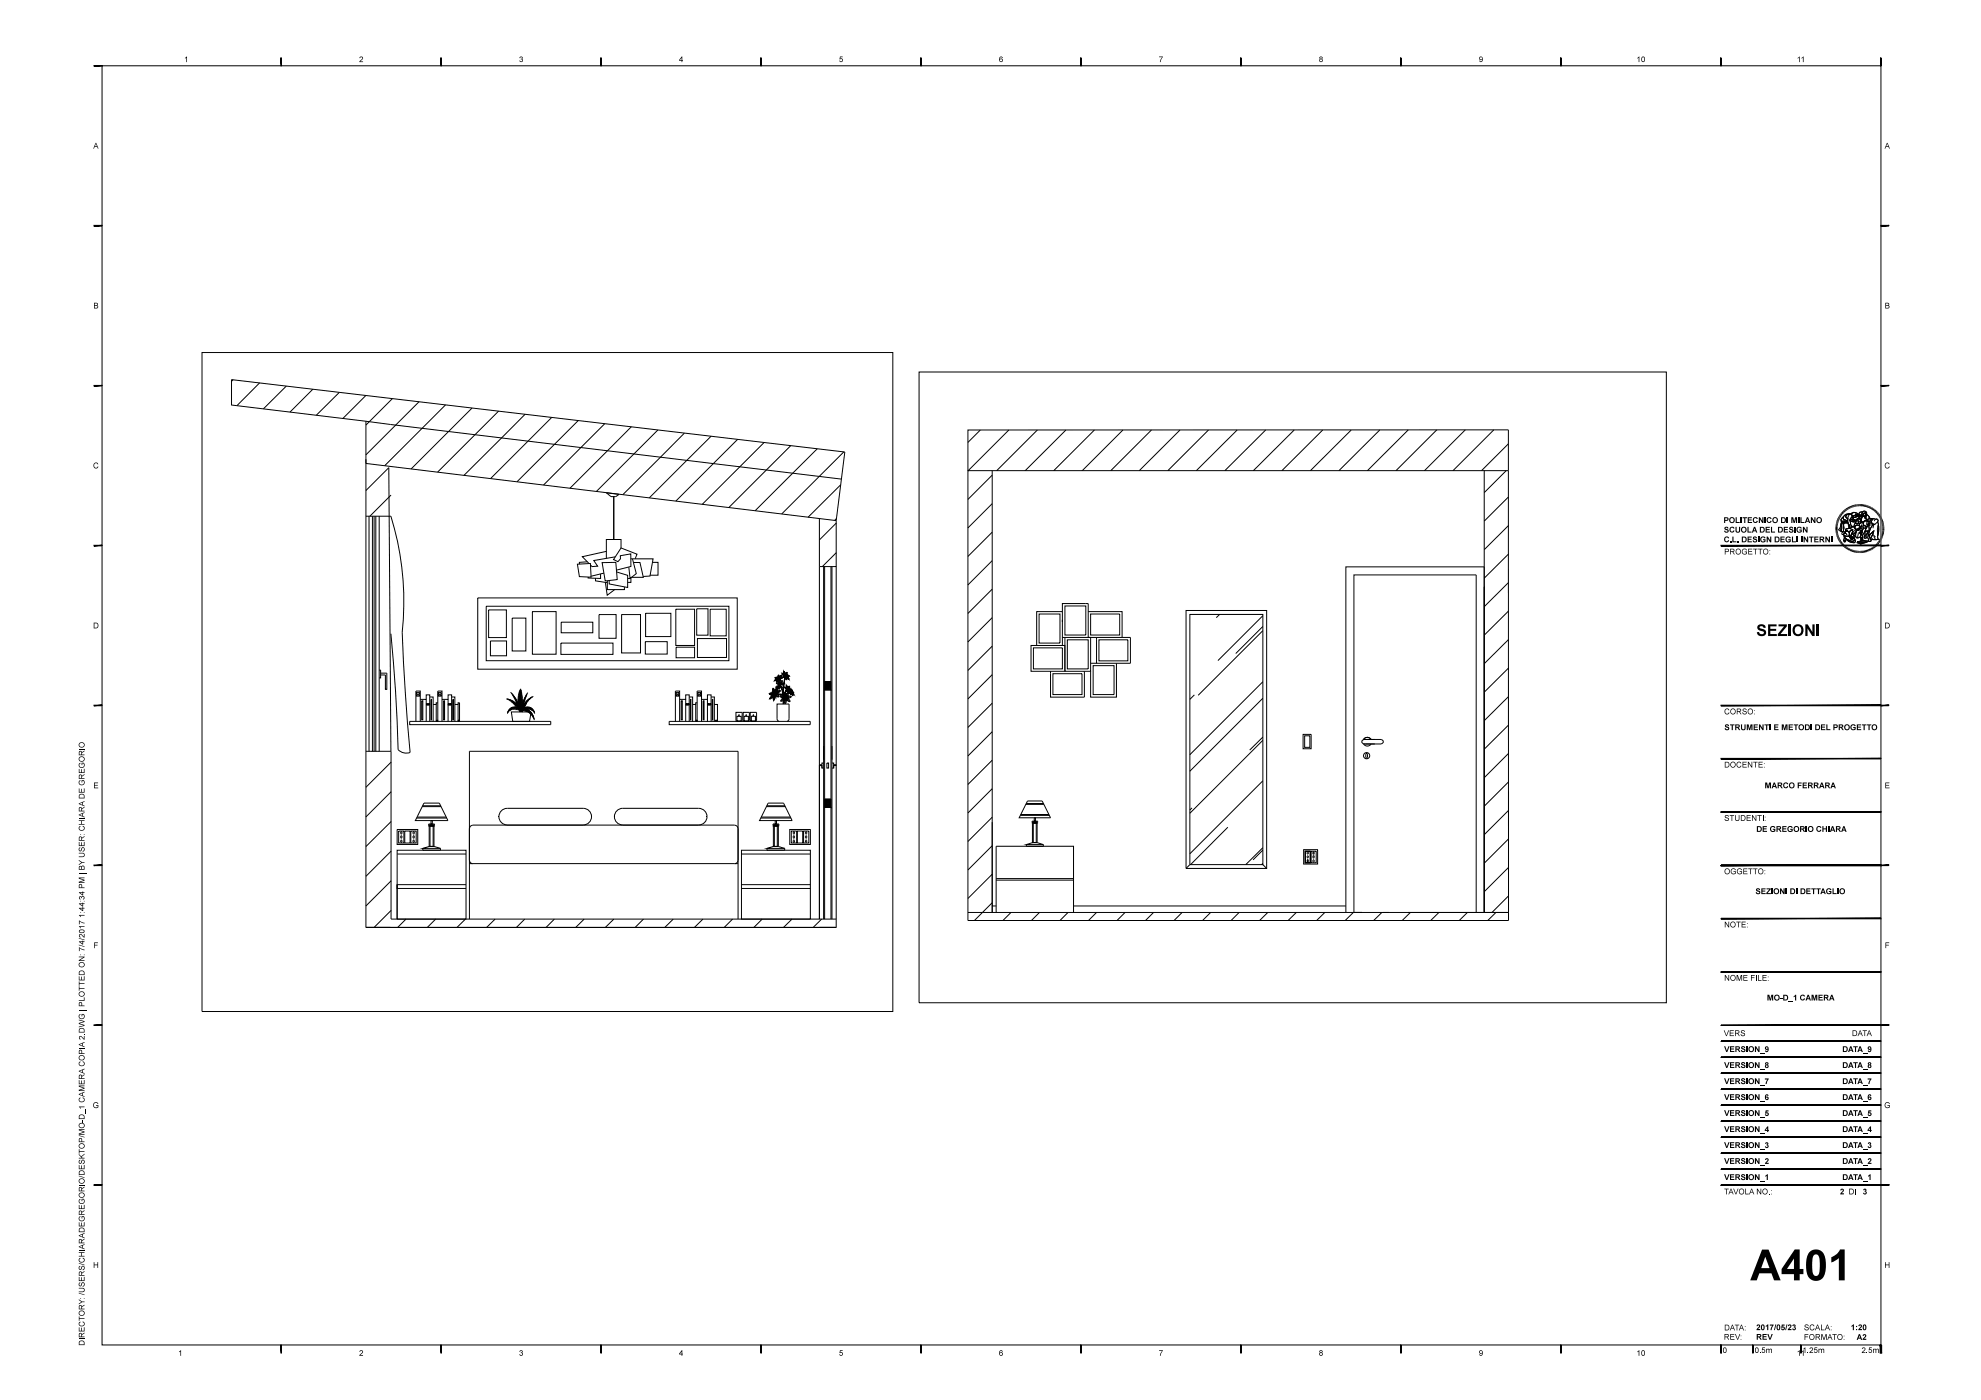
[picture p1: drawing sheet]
<svg xmlns="http://www.w3.org/2000/svg" width="594mm" height="420mm" viewBox="0 0 594 420" stroke-linecap="round" stroke-linejoin="round" font-family="sans-serif">
<g fill="none" stroke="#000" stroke-width=".3">
<path d="M30.6 19.7h533.4v383.8h-533.4zM60.6 105.8h207.1v197.7h-207.1zM69.9 113.9l-.5 .5M77.8 114.9l-6.7 6.8M85.8 115.8l-6.8 6.9M93.8 116.8l-6.9 6.8M101.8 117.7l-6.9 6.9M109.7 118.6l-6.9 6.9M117.7 119.6l-8 7.9M275.6 111.6h224.1v189.2h-224.1zM109.7 126.3v151.9h141v-108.2M109.7 139l141 17.2"/>
<path d="M125.6 120.5l-15.9 16M133.6 121.5l-18.2 18.2M141.6 122.4l-18.3 18.3M149.5 123.3l-18.3 18.3M157.5 124.3l-18.4 18.3M165.4 125.2l-18.3 18.4M173.4 126.2l-18.4 18.3M181.3 127.1l-18.3 18.4M189.3 128l-18.4 18.5M197.3 129l-18.4 18.4M205.2 129.9l-18.4 18.5M213.2 130.9l-18.5 18.5"/>
<path d="M221.2 131.8l-18.6 18.5M229.1 132.7l-18.5 18.6M237.1 133.7l-18.6 18.6M245.1 134.6l-18.7 18.6M253 135.6l-18.6 18.6M294 129l-3.8 3.7M302.5 129l-12.3 12.3M311.1 129l-12.2 12.2M319.6 129l-12.2 12.2M328.2 129l-12.2 12.2M336.7 129l-12.2 12.2M345.3 129l-12.2 12.2"/>
<path d="M353.8 129l-12.2 12.2M362.4 129l-12.2 12.2M371 129l-12.3 12.2M379.5 129l-12.2 12.2M388.1 129l-12.3 12.2M396.6 129l-12.2 12.2M405.2 129l-12.3 12.2M413.7 129l-12.2 12.2M422.3 129l-12.3 12.2M430.8 129l-12.2 12.2M439.4 129l-12.3 12.2M447.9 129l-12.2 12.2"/>
<path d="M452.3 133.1l-8.1 8.1M109.7 154.9h7.5a86.4 86.4 0 0 1 3.4 34.8 637.5 637.5 0 0 0 2.4 36l-1.7 .2-1-.3-.9-.7M109.7 147.2l6.9-6.9 .6 85.1M110.7 154.9v70.5M111.7 154.9v70.5M112.2 154.9v70.5M112.7 154.9v70.5M113.7 154.9v70.5M117.3 148.5l-6.4 6.4M181.8 147.8l3.8 .5-.9 .7h-1.5zM183.8 149h.2v12.9l.1-12.9M245.7 155.6v120.1"/>
<path d="M250.7 156.2v13.8h-5M250.8 156.9l-5.1 5.1M250.8 155.6l-.5 .5M252.1 145.4l-9.8 9.8M252.3 143.7l-182.9-22.2v-7.6l183.9 21.7-2.6 20.6M290.2 141.2h162.1v135h-162.1zM290.2 141.2v-12.2h162.1v12.2M297.5 141.2v132.5v-27.1M297.5 142.5l-7.3 7.3M297.5 151.1l-7.3 7.3M297.5 159.6l-7.3 7.3M445 141.2v132.5"/>
<path d="M451.6 141.2l-6.6 6.6M452.3 149.1l-7.3 7.2M452.3 157.7l-7.3 7.2M550.3 158.2l.7 .1M550.3 158.5h.7M550.4 157.9h.6M550.4 157.5l.6 .1M550.5 157.2l.6 .1M550.5 156.9l.7 .1M550.6 156.5l.7 .2M550.7 156.2l.6 .2M550.8 155.9l.7 .2"/>
<path d="M551 155.5l.6 .3M551 158.8l-.7 .1M551 159.2h-.6M551 159.5l-.6 .1M551.1 159.8l-.6 .1M551.1 155.2l.6 .3M551.3 155l.6 .2M551.5 154.7l.5 .3M551.6 154.4l.6 .3M551.9 154.1l.5 .4M552.1 153.8l.5 .4M552.1 156.3h.7a.83 .83 0 0 0 1.2-.1v.6a1.42 1.42 0 0 1-1.9-.4z"/>
<path d="M552.1 156.3l.1 .4M552.3 156.8l-.7 2.4 .4 .2M552.3 153.6l.5 .4M552.4 155.3l.3-.2a.8 .8 0 0 0 .9 1l.3 .1a.73 .73 0 0 1-1.1 .1l-.3 .1a.42 .42 0 0 1-.5-.3 .42 .42 0 0 1 .2-.5zM552.5 156.9h.5l-.2 .5v2.1l-.4 .1-.4-.3 .3-2zM552.5 153.3l.5 .5M552.6 156.8l-.3 .4-.1 1.6-.2 .6 .7 .1M552.7 155.1l-.3 .2a.54 .54 0 0 0-.4 .6 .54 .54 0 0 0 .5 .5l.3-.1a.78 .78 0 0 0 1.2-.1M552.8 153.1l.4 .5M552.9 154.8a1.74 1.74 0 0 1 1.8-.6 .93 .93 0 0 0-1.2 1l.6 .3-.1 .7-.7-.2a.67 .67 0 0 1-.6-.5 .67 .67 0 0 1 .2-.7zM553 156.9h.4a.94 .94 0 0 1 1.2 .8v.7l-.5 .2a.43 .43 0 0 0-.6 .1 .43 .43 0 0 0 .1 .6l-.4 .3a.87 .87 0 0 1-.3-1.3zM553 156.9l-.2 .5v2.1"/>
<path d="M553 152.9l.5 .5M553.2 159.7v-.1a.53 .53 0 0 0-.9 .2l.1 .5 .5-.1a.59 .59 0 0 1 .6-.2 .59 .59 0 0 1 .4 .5M553.3 159.6l.5-.4a1.01 1.01 0 0 1 .5 1.6 1.22 1.22 0 0 1-1.5-.4l.2-.3 .4-.1zM553.3 152.7l.4 .5M553.5 158.8l1.1-.4 .3 .1 .2-.4h.3a1.02 1.02 0 0 1 1.2 1 1.02 1.02 0 0 1-1.3 1l.1-.4a.25 .25 0 0 0 .3-.2 .25 .25 0 0 0-.3-.3l-.4-.2-.5 .8-.6-.7-.4 .1zM553.6 152.5l.4 .5M553.7 154.5a.91 .91 0 0 1 1-.4 .91 .91 0 0 1 .7 .9l-.2 .3a1.77 1.77 0 0 0 .3 2.7l-.4 .1-.1 .3a.32 .32 0 0 1-.4-.1 .32 .32 0 0 1 0-.4l-.5-.9v-1.5a.62 .62 0 0 1-.5-.4 .62 .62 0 0 1 .1-.6zM553.8 159.1l.7 .7M553.8 159.1a.54 .54 0 0 0-.4 .9M553.9 152.3l.3 .5M554.1 156.8h-1.5a.57 .57 0 0 0-.7 .2 .57 .57 0 0 0 0 .7l-.1 .5-.5 .7 .3 .3M554.2 152.1l.3 .6"/>
<path d="M554.2 157.2l.2 1.3M554.4 154.5a2.77 2.77 0 0 0 .2 3.2v.3a.29 .29 0 0 0 0 .4 .29 .29 0 0 0 .4 0l.1-.3 .5-.1a.96 .96 0 0 1-.7-1.2 1.58 1.58 0 0 1 .5-1.8 1.29 1.29 0 0 0-1.1-.9 1.29 1.29 0 0 0-1.3 .6l-.1 .1a.77 .77 0 0 0-.1 1 .77 .77 0 0 0 .8 .3l.3 .1M554.5 151.9l.3 .6M554.6 158.4l-.5 .2a.44 .44 0 0 0-.6 .1 .44 .44 0 0 0 .1 .6M554.7 154.2a.93 .93 0 0 0-1.2 1l.5 .3M554.8 151.8l.3 .6M554.9 159.1h.1a.45 .45 0 0 1 .5 .1 .45 .45 0 0 1 0 .5 .84 .84 0 0 0-.4 .8 .84 .84 0 0 0 .5 .7l.1 .3-.3-.2 .1 .4-.3-.4 .1 .6-.2-.4-.2 .2v-.1a1.84 1.84 0 0 1 0-2.5zM554.9 159.1h.1a.45 .45 0 0 1 .5 .1 .45 .45 0 0 1 0 .5l-.5 1.1 .7 .6-.3-.1 .1 .4-.3-.4 .1 .6-.2-.4-.2 .2v-.1a1.84 1.84 0 0 1 0-2.5zM554.9 156l.7-.3 .3 .2a.32 .32 0 0 0-.3 .2 .32 .32 0 0 0 .1 .4l-.6-.2zM554.9 155.5l.9-.4-.1 .5-1.1 .5zM554.9 156a.6 .6 0 0 0 .8 .5M555.1 154.3a1.08 1.08 0 0 1 1-.5 1.08 1.08 0 0 1 .9 .7h-.1a.38 .38 0 0 0-.4-.2 .38 .38 0 0 0-.3 .3h-.8"/>
<path d="M555.1 154.1a1.09 1.09 0 0 1 1.1-.4 1.09 1.09 0 0 1 .8 .8l-.5-.2-.8 .4-.7-.4zM555.1 151.7l.3 .6M555.3 154.6l.7 .1 .5-.4 .3 .2-.2 .6-.4 .2-.4-.2-.5 .1zM555.4 151.6l.3 .6M555.6 158l.6 .3M555.6 156h.9l-.4 .6a.39 .39 0 0 1-.4-.1 .39 .39 0 0 1-.1-.5zM555.7 155.7l.2 .2M555.7 155.5l-1.1 .6M555.7 158.8l-.7 .2M555.8 151.5l.2 .6M555.8 155.1l-.3 .5M555.9 158.5l.8 .5"/>
<path d="M556 156h.5l-.4 .6a.39 .39 0 0 1-.4-.1 .39 .39 0 0 1-.1-.5h.4l-.1 .1M556 159a.66 .66 0 0 1 .2 .9 .66 .66 0 0 1-.9 .2M556.1 158.2a.88 .88 0 0 1 .7-.7 .88 .88 0 0 1 .9 .4l.2 .5-1.4 .4 .6 .4 .5-.6a.49 .49 0 0 0 .2-.4 .49 .49 0 0 0-.3-.5l-.9-.2-.5 .7-.1-.1 .4-1.2 .2 .2h1l.4-.2 .1-.5 .7 .2v.9l-.2 .5 .2 .6-.3 .5-.5 .1-.1 .5-.4 .1 .5 .1v.4l.2-.2a1.05 1.05 0 0 1-.5 1.1 1.05 1.05 0 0 1-1.2-.2l-.4-.3 .5-1.6M556.1 158l.5-.4h.6l.5 .2 .2 .5-1.4 .6zM556.1 151.4l.2 .6M556.2 158.3l.3 .4a.74 .74 0 0 1-.3 1.2M556.3 155l.1 .1M556.4 154.7l.1 .1M556.4 156.9l-.4 .6v.6M556.4 151.3l.1 .7M556.5 154.7l-.1 .1M556.5 158.8l1.1-.4a.61 .61 0 0 1-.4 .6 .61 .61 0 0 1-.7-.2z"/>
<path d="M556.5 159.6l-.6 1.3M556.8 154.9l.8-.2 .2 .3-.4 .2zM556.8 154.5l-.2 .6-.4 .2-.4-.2-.5 .1M556.8 151.3v.6M557 155.5a.83 .83 0 0 1 .9 .3 .83 .83 0 0 1 0 1l-.1-.1a.68 .68 0 0 0 0-.8 .68 .68 0 0 0-.7-.2v.5a.5 .5 0 0 1 0 .8 .5 .5 0 0 1-.7-.3zM557.1 155.6a.75 .75 0 0 1 .9 .6 .75 .75 0 0 1-.6 .9h-.2l-.2-1.1zM557.1 151.2l.1 .7M557.2 154.7a.37 .37 0 0 1 .5-.3 .37 .37 0 0 1 .1 .6M557.2 159h.1M557.2 154.4a.48 .48 0 0 1 .6 .1 .48 .48 0 0 1 .1 .5l-.7-.3zM557.2 159.8l-.3 1.5 1-.1M557.3 158.6l.1 .1"/>
<path d="M557.3 158.7h.1M557.3 158.9h.1M557.4 155.8v.1M557.4 155.8l-.1 .1M557.5 151.2v.7M557.5 154.8l-.7 .1 .5 .2a.27 .27 0 0 0 .4 0 .27 .27 0 0 0-.1-.4v.2M557.6 159.7l.1 .1 .5-.7h.3l-.5 1.2v-.4l-.2 .1zM557.6 157.1v.6M557.6 158.5l-.1 .4-.4 .2-.4-.2M557.6 155.7l.3 .2-.1 .2M557.8 155.8a.39 .39 0 0 0-.6-.2 .39 .39 0 0 0-.1 .6v.1a.44 .44 0 0 1 0 .7 .44 .44 0 0 1-.6-.1 .44 .44 0 0 1 .1-.6l.1-.3a.77 .77 0 0 1 .9-.5 .77 .77 0 0 1 .6 .9l-.3 .5-.1-.4M557.8 151.2v.7"/>
<path d="M557.9 156.1l-.2 .1M557.9 156v.4h-.7M557.9 156.8l-.7 .3M558 154.9l.1-.1 .2 .4-.3 .8M558 159.8l-.1 .5 .3-.2M558.1 154.5l.1 .4M558.1 156.4l-.1-.4 .3-.8-.4-.6a.53 .53 0 0 1-.5-.7 .53 .53 0 0 1 .8-.3h.3l-.3 .7 .2 .8 .2-.5a.39 .39 0 0 0 .3 .3 .39 .39 0 0 0 .4-.2v.8l.1-.3 .4 .7-1 .7M558.2 151.2l-.1 .7M558.2 159.6l-.1 .2-.1-.2M558.2 157.4l-.1 1.3M558.2 156.6l.5 .2M558.3 158.5l-.4 .4 .1 .4"/>
<path d="M558.4 159.1l-.4 .1-.1 .5-.4 .1 .5 .1M558.5 157.4l-.5 .9M558.5 153.6a.77 .77 0 0 1 1 0 .77 .77 0 0 1 .1 1l-.3 .9 .3-1.1-.3-.5a1.04 1.04 0 0 0-.8 1.1l-.3-.7zM558.5 153.6a.72 .72 0 0 1 .9-.1 .72 .72 0 0 1 .2 .9l-.3 1.1 .3-1.2-.3-.4a1.04 1.04 0 0 0-.8 1.1l-.3-.7zM558.5 153.6l-.8 .1-.3 .6M558.5 151.3l-.1 .6M558.6 154.6a.36 .36 0 0 0 .3 .3 .36 .36 0 0 0 .4-.2M558.7 156.6a1.38 1.38 0 0 1 2 0 1.47 1.47 0 0 1-1.4 1.4v-.1a1.14 1.14 0 0 1-.6-1.3zM558.8 154.1l.5-.3 .3 .6-.3 .3a.39 .39 0 0 1-.4 .2 .39 .39 0 0 1-.3-.3zM558.8 158.5l.8-.1-1.1 2.1v.6l-.5 .7a2 2 0 0 1 .3-2zM558.8 154.3l.2 .1M558.8 158.5l-.6 1.6a1.44 1.44 0 0 0-.1 1.7l.4-.6 .1 1.3-.3-.9-.4 1.1 .2-.9"/>
<path d="M558.8 154.7l.2 .1M558.8 157.5l-.2 .5 .1 .5 1-.2 .4-.6M558.8 151.3v.6M558.8 154.4h.1M558.9 154.7h.1M559.2 154.5h.2M559.2 151.4l-.2 .6M559.3 159.4l.7-.1-.2 .8a.94 .94 0 0 0-.2 1.2h-.6zM559.3 154.5v.1M559.4 155.2l.4 .7M559.5 157.6v.1M559.5 156.1l.8-.4 1-.1-.6 .9z"/>
<path d="M559.5 151.4l-.2 .7M559.6 158.4l-1.1 2.1v.8M559.6 154.3l1.2 1.3-.9 .3a1.12 1.12 0 0 1-.3-1.6zM559.6 157.6l-.3 .1M559.7 154.3l.9 1M559.7 157.9h-.1M559.9 151.6l-.3 .6M560 159.3l-.2 .8a.94 .94 0 0 0-.2 1.2h-.6l.2-1.9M560.1 151.6l-.2 .7M560.2 157.5h.3l-.1 1.8-1.2 .1 .4-1.1zM560.2 157.2l-.1 .4M560.2 156.3l.5 .4"/>
<path d="M560.3 155.2l.5 .4M560.4 159.3l-1.2 .1M560.5 157.5l-.1 1.4a2.63 2.63 0 0 0-.1 2.9M560.5 151.8l-.3 .6M560.7 156.5a1.02 1.02 0 0 1 1.6-.7 .53 .53 0 0 1 .8 .1 .53 .53 0 0 1-.2 .8 1.18 1.18 0 0 1-1.1 .7 1.18 1.18 0 0 1-1.1-.7M560.7 156.7v.2a1.49 1.49 0 0 1-1.4 1 .77 .77 0 0 1-.5-1.1 .77 .77 0 0 1 1.1-.2l-.2 .7a.64 .64 0 0 0 .5-.9 .64 .64 0 0 0-1-.2l-.4 .4-.1 .4M560.7 158.2l.1 .6M560.8 151.9l-.3 .6M561.1 152.1l-.3 .5M561.2 157.4l-.9 .1M561.4 155.9l.3-.3 .6 .2a.51 .51 0 0 1 .7 .1 .51 .51 0 0 1 0 .7l.3 1.4v1.3a2.77 2.77 0 0 0-.1 2.6h-2.2a.83 .83 0 0 1 .4-1.2l.3-1.3-1.4 1.3a6.3 6.3 0 0 1 1.3-3.3l.5-.1a.85 .85 0 0 1-.9-.5 .85 .85 0 0 1 .2-.9zM561.4 155.6l-1 .1-.9 .4"/>
<path d="M561.4 152.2l-.3 .6M561.6 157.4a6.3 6.3 0 0 0-1.3 3.3l1.4-1.3 .5-.1M561.7 155.6a.88 .88 0 0 0-.5 1 .88 .88 0 0 0 .9 .7M561.7 152.4l-.4 .6M561.7 159.4l-.8 2.2a.45 .45 0 0 1 .1 .5 .45 .45 0 0 1-.4 .3h-.3l-.1-.3 .5-1.7M561.8 157.4l-.2 1.1M562 152.6l-.4 .5M562.2 156.1l-.3 .2M562.3 152.8l-.5 .5M562.5 153l-.4 .5M562.8 153.3l-.5 .4M563 157.6v3.2"/>
<path d="M563 153.5l-.5 .4M563 156.6a12.1 12.1 0 0 1 .1 4.8l.2 .5-2.3-.1M563.2 153.8l-.5 .4M563.4 154l-.5 .4M563.7 154.3l-.6 .4M563.8 154.6l-.5 .4M564 154.9l-.6 .3M564.2 155.2l-.6 .3M564.3 159.9l.6 .2M564.3 159.6l.6 .1M564.3 155.5l-.6 .3M564.3 159.4h.7"/>
<path d="M564.4 158.8h.6M564.4 158.5h.6M564.4 159l.6 .1M564.5 155.8l-.6 .3M564.6 156.1l-.6 .2M564.7 156.4l-.6 .2M564.8 156.8l-.6 .1M564.9 157.1l-.6 .1M564.9 157.4l-.6 .1M565 157.8h-.7M565 158.1l-.6 .1M143.2 179.4h77.9v21.4h-77.9z"/>
<path d="M173.1 169.3l3.9-.3 .2 4.2-3.5-.2zM176.1 168.5l-2.4 .2v.6M178.6 173.5v.8l3.5 .5M180.1 172.2v1.3l-3.7-.1v-.3M180.5 168.8l4.2-.1 .4 5.2-3.6 .4zM181.1 171.9l-3.8 1M181.5 174.7l.6 3.9 2.2-1.7M181.8 165.4l-7.2 1.6 2 2.1M182.1 174.2v2.7h5.1v-.8M184.4 167.1l-6.4 1.1 1.2 1.7-1.7 .1-.4-.5M184.9 171.6l3.3 1v3.6l-5.5-1v-1M186.2 164.4v-2.5h-4.4v5.6"/>
<path d="M188.2 173.5h.7M189.1 167.7h6.7l-.9 5.1-2 .1M189.2 173.3v1.4h-1M189.6 167.7l1.2 4.4-1.9 1.4-.4-3.4M189.9 168.8h2l1 4.4h-3.6M190.5 167.7l.5-1.4-4.8-1.9-2.2 3.5 1.3 .6 .7-.8v-1l3.1-.5 .1 3.7-4.3 1.1M195.7 168.7h1.6v3.9h-2.4M247 170v105.7M247.3 170v105.7M249.2 170v105.7M249.5 170v105.7M250.8 165.8l-4.2 4.2"/>
<path d="M297.5 168.2l-7.3 7.3M297.5 176.8l-7.3 7.2M445 170.1h-41.4v103.6M452.3 166.2l-7.3 7.3M452.3 174.8l-7.3 7.2M551.2 160.1l-.7 .1M551.2 160.4l-.6 .2M551.3 160.7l-.6 .2M551.4 161l-.6 .2M551.6 161.3l-.6 .3M551.7 161.6l-.6 .3M551.9 161.9l-.6 .2"/>
<path d="M552 162.1l-.6 .3M552.1 162.4l-.5 .3M552.4 162.6l-.6 .4M552.5 162.9l-.5 .4M552.7 163.1l-.4 .4M552.8 160.2v.2a1.23 1.23 0 0 0 1.7 .4M552.9 160.6a1.49 1.49 0 0 0 1.6 .2l.4 .9 .2-.2 .2 .4-.1-.6 .3 .4-.1-.4 .3 .1-.7-.6 .3-.7 .3 .1 .4 1a.83 .83 0 0 1-.2 1.1 .83 .83 0 0 1-1.2-.2 1.82 1.82 0 0 1-1.7-1.5zM552.9 160.6a3.1 3.1 0 0 0 2.5 1.9l.2 .1M553 163.3l-.5 .5M553 161.3l1.9 1a.82 .82 0 0 0 1.2-.5 .63 .63 0 0 1 .1 .9 .63 .63 0 0 1-.9 0l-1-.3a.62 .62 0 0 0-.5-.5 .62 .62 0 0 0-.7 .4l.2 .1-.3 .1a.82 .82 0 0 1 0-1.2zM553.1 161.2l-.3 .9 .2 .5 .3-.2-.2-.2a.65 .65 0 0 1 .7-.3 .65 .65 0 0 1 .5 .5l.5 .2a.94 .94 0 0 0 1.5-.3l-.2-.5M553.2 163.5l-.5 .5"/>
<path d="M553.4 163.8l-.4 .5M553.7 163.9l-.4 .6M553.9 164.1l-.4 .5M554.2 164.3l-.4 .6M554.5 164.4l-.4 .6M554.7 164.6l-.3 .6M555 164.7l-.2 .6M555.3 164.8l-.2 .6M555.6 160.2l.4 1a.74 .74 0 0 1 0 .9 .74 .74 0 0 1-.8 .3M555.6 164.9l-.2 .7M555.9 165l-.2 .7M556.1 160.7l.8 .6"/>
<path d="M556.2 165.1l-.2 .6M556.4 160.1l.1 .9M556.5 165.2l-.1 .6M556.8 165.2l-.1 .7M556.9 162.6l1.9-.5 1.1 .3-2 .5zM556.9 162.6l1 .3v.3l-1-.4zM557.1 165.2v.7M557.4 165.3v.6M557.7 165.3l.1 .6M557.9 162.9l2-.5v.2l-2 .6zM557.9 162.9v.3M558.1 165.2v.7"/>
<path d="M558.2 161.3l.3-.1 .1 1-.3-.6-.3 .7zM558.4 165.2l.1 .7M558.7 165.2l.1 .6M559 165.2l.1 .6M559.3 165.1l.2 .6M559.6 165l.2 .6M559.9 162.4v.2l-2 .6-1-.4v-.2M559.9 164.9l.2 .6M560.2 164.8l.2 .6M560.4 160.6l.1 .4M560.5 164.6l.2 .6M560.7 160.4l1-1-.1 .6-.7 1.4 .1 .5a.37 .37 0 0 1-.3 .5 .37 .37 0 0 1-.5-.3z"/>
<path d="M560.7 164.5l.3 .6M561 164.4l.4 .5M561.2 161.5l.6 .4M561.3 164.2l.3 .6M561.5 164.1l.4 .5M561.6 160.3l.7 .9M561.8 163.8l.4 .5M561.9 160.8l.2 .5 .5 .6M562.1 163.6l.4 .5M562.3 163.5l.4 .4M562.5 163.2l.5 .5M562.7 163l.5 .4"/>
<path d="M562.9 162.7l.5 .5M563.1 162.5l.5 .4M563.3 162.2l.5 .4M563.4 162l.6 .3M563.6 161.7l.6 .3M563.7 161.4l.6 .3M563.9 161.1l.6 .3M564 160.9l.6 .2M564.1 160.5l.6 .3M564.2 160.2l.6 .2M117.2 190.1a475.7 475.7 0 0 1 2.2 34.8M145.8 181.9h72.8v16.3h-72.8z"/>
<path d="M146.5 183h5.3v8.3h-5.3zM147.1 192.3h4.8v4.4h-4.8zM153.6 185.4h4.1v9.9h-4.1zM159.6 183.5h7.1v12.8h-7.1zM168.2 192.9h15.6v3.4h-15.6zM168.3 186.7h9.5v3.1h-9.5zM179.6 184.4h5.1v7.1h-5.1zM186.4 184.4h5.7v11.5h-5.7zM193.5 192.5h6.6v3.7h-6.6zM193.6 184h7.6v7h-7.6zM202.6 182.8h5.7v10.8h-5.7zM202.7 194.2h5.6v3.1h-5.6z"/>
<path d="M208.9 182.6h3.4v8h-3.4zM209.1 191.6h8.7v5.6h-8.7zM212.9 182.8h4.9v8h-4.9zM297.5 185.3l-7.3 7.3M297.5 193.9l-7.3 7.2M309.2 193.6h10.1v7.8h-10.1zM309.9 194.4h8.7v6.3h-8.7zM311.6 184.2h6.2v8.7h-6.2zM318.6 193.6v-12.5h7.7v10.1h12.7v7.8h-12M318.6 191.2h8.4v10.2h-7.7v-10.2M318.6 183.5h-7.8v10.1M318.6 185.9v.7"/>
<path d="M319.3 181.8h6.3v8.7h-6.3zM320 192h6.3v8.7h-6.3zM326.3 183.5h10.2v7.7M327 184.2h8.7v6.3h-8.7zM327.8 199.7h6.2v8.7h-6.2zM328.8 191.2v7.8M329.5 192h8.7v6.3h-8.7zM334.8 199v10.1h-7.8v-7.7M355.6 183.1h24.2v77.4h-24.2zM356.8 184.3h21.9v75.1h-21.9zM365.7 184.3l-1 1M378.7 184.7l-13.5 13.5"/>
<path d="M378.7 189.2l-19.4 19.4M378.7 187.9l-8.2 8.2M452.3 183.3l-7.3 7.3M452.3 191.9l-7.3 7.2M113.7 201h.4v2.4h-.4M114.1 201.9h1.9v4.9h-.4v-4.3h-1.5M122.8 216.4h42.3v1h-42.3zM124.7 216.4v-9.1h1.3v9.1M124.9 207.8h.9v.4h-.9zM124.9 208.5h.9v.3h-.9zM126 209.8h1.8v6.6M126.4 210.2h.4v5.8h-.4z"/>
<path d="M127.8 209.8v-1.3h1.1v7.9M127.9 211.1h.9v.2h-.9zM127.9 211.4l.9 .1zM128.9 209.1h1v7.3M129.2 209.8l.2 6.2zM129.9 211.3h.9v5.1M130.8 216.1h.4zM130.8 216.2l.4 .1zM131.3 210.8h-.5v.5M131.3 216.4v-9.1h1.2v9.1M131.4 207.8h.9v.4h-.9zM131.4 208.5h.9v.3h-.9z"/>
<path d="M132.5 209.8h1.9v6.6M133 210.2h.3v5.8h-.3zM134.4 209.8v-1.3h1v7.9M134.4 211.1h.9v.2h-.9zM134.4 211.4l.9 .1zM135.4 209.1h1v7.3M135.8 209.8l.1 6.2zM136.4 211.3h1v5.1M137.4 211.3v-.5h.4v5.6M137.4 216.1h.3zM137.4 216.2l.3 .1zM151.8 209.7a4.9 4.9 0 0 1 4.3 3.9"/>
<path d="M152 209.7h.4M152.2 209.8h.5M152.3 213.7v.2M152.3 213.5v.3M152.4 213.3v.3v-.2M152.4 209.9l.9 .1M152.5 213.1l-.1 .5M152.6 213l-.1 .5M152.6 210.1l1 .1M152.7 212.8l-.1 .6M152.9 210.2l.9 .1M152.9 209.9h-.6"/>
<path d="M152.9 212.7l-.2 .6M153.1 210.3l.9 .1M153.1 212.5l-.3 .7M153.1 213.1a1.44 1.44 0 0 1 1.6-.9 1.44 1.44 0 0 1 1.2 1.4 1.89 1.89 0 0 0-2.1-1.4 1.89 1.89 0 0 0-1.6 1.9M153.2 210.5l1 .1M153.3 212.3l-.5 .9M153.3 213.6h6l-.5 2.8h-5.1zM153.3 208l.3 .1M153.4 210.6l1 .1M153.4 210.7l1.1 .2M153.5 208.2l.2 .2M153.5 212.2l-.6 .9"/>
<path d="M153.6 208.4l.3 .1M153.6 208.5l.4 .1M153.7 210.8l1 .2M153.7 208.7l.4 .2M153.8 211l1 .1M153.8 208.8l.5 .2M153.8 211l1.1 .2M153.9 208.9l.5 .3M153.9 212.1l-.9 1M154 211.2h.2a2.33 2.33 0 0 1 2 2.4M154 209.1l.6 .4M154 209.3l.7 .4"/>
<path d="M154.1 211.3l1 .2M154.1 209.5l.7 .3M154.2 211.4l1.1 .3M154.3 209.7l.6 .3M154.3 211.6l1.1 .3M154.4 209.9l.6 .3M154.4 211.7l1.2 .5M154.4 210.1l.7 .3M154.5 210.4l.7 .2M154.5 211.9l.8 .2 .5 .5M154.6 212.9l1.1 .1M154.6 210.6l.7 .2"/>
<path d="M154.7 210.7l.7 .3M154.7 210.8l.8 .3M154.8 212.3l1.1 .7M154.8 211l.7 .3M154.8 211l.8 .4M154.9 211.2l.7 .4M154.9 211.3l.8 .5M154.9 212.3h-.7l-.9 .6M155 211.5l.8 .5M155 211.7l.8 .3M155.1 211.8l.8 .4M155.1 212l.8 .4"/>
<path d="M155.1 211.9l.8 .4M155.2 212.4l-.9 .1-.7 .4M155.2 212.1l.8 .4M155.2 209.7l.8 .9M155.2 212.2l.8 .4M155.2 209.9l.8 .9M155.2 209.6l.8 .9M155.2 210l.8 .9M155.2 210.3l.8 .9M155.3 209.3l.7 .9M155.3 212.5l.8 .4M155.3 209l.7 1"/>
<path d="M155.3 210.5l.7 .9M155.3 210.9l.7 .9M155.3 208.8l.7 1M155.3 210.6l.8 1 .7-.7M155.3 208.6l.7 1.1M155.4 212.6l-1.5 .2M155.4 208.4l.6 .9M155.4 208.2l.6 1 .6-.9M155.4 211.4l.7 .6M155.5 211.5l.6 .6 .6-.6M155.5 207.9l.5 1.1M155.5 211.7l.6 .6"/>
<path d="M155.6 212.8h-1.4M155.6 207.7l.4 1.1M155.6 211.9l.5 .6M155.6 212.1l.5 .5M155.7 207.5l.3 1M155.7 212.2l.3 .5-.7-.3M155.8 207.3l.2 1 .4-.8M155.8 207.2l.2 .8M155.9 212.8a1.56 1.56 0 0 0-2.7 .2M155.9 207l.1 .8M155.9 212.6l.2 .4M155.9 206.9l.1 .6"/>
<path d="M156 206.8l.1 .5M156.1 206.6l.1 7a11.5 11.5 0 0 0-3.1-5.9M156.2 206.9l-.1 .5M156.3 207l-.2 .6M156.3 207.1l-.2 .8M156.3 207.3l-.2 .7M156.5 207.7l-.4 .7M156.5 212.6l-.4 .6M156.5 207.9l-.5 1M156.5 212.5l-.3 .5M156.5 212.4l-.4 .5M156.6 208.1l-.5 .9"/>
<path d="M156.6 212.2l-.5 .6-.3-.4M156.6 212.1l-.5 .6M156.6 208.6l-.6 1M156.6 211.7l-.5 .6M156.6 211.9l-.4 .7M156.7 211.8l-.6 .7M156.7 208.8l-.7 1M156.7 211.3l-.6 .6M156.7 209l-.6 1M156.7 213.2l.9 .3M156.7 209.2l-.6 1M156.7 211.1l-.6 .7"/>
<path d="M156.8 209.5l-.7 .9M156.8 209.8l-.7 .9M156.8 210.5l-.7 .8M156.8 209.9l-.7 1M156.8 210.1l-.7 .9M156.8 210.3l-.7 .9M156.8 213.1h.7l.4 .4M156.9 212.8h1.4M157 213l.6 .1 .3 .5M157 212.6l-.7 .3M157 212.7l-.7 .4M157 212.3l-.6 .3"/>
<path d="M157 212.5l-.6 .3M157.1 212.1l-.7 .2M157.1 212.4l-.7 .3M157.1 212.1l-.7 .4M157.1 212l-.7 .2M157.1 211.8l-.6 .3M157.1 212.6l1.5 .2M157.1 211.7l-.6 .3M157.1 211.6l-.6 .3M157.2 211.5l-.6 .3M157.2 211.3l-.6 .4M157.2 211l-.5 .2"/>
<path d="M157.3 210.8l-.6 .3M157.3 210.7l-.5 .2M157.3 212.4l.9 .1 .7 .4M157.4 210.5l-.6 .3M157.4 209.3l.3-.1-.4 .3M157.4 210.3l-1.3 1.2M157.4 212.4l-.9 .6M157.4 212.3l-.8 .5M157.4 210.1l-.5 .4M157.5 210l-.5 .3M157.5 212.8l.5 .3 .1 .5a.8 .8 0 0 0-1-.7M157.5 212.2l-.9 .3"/>
<path d="M157.5 212.1l-.8 .2M157.5 209.9l-.5 .3M157.5 212.3h.7l.9 .6M157.5 212l-.7 .1M157.5 209.7l-.4 .3M157.6 209.6l-.5 .2M157.6 211.8l-.8 .2M157.6 211.7l-.8 .2M157.6 209.5l-.4 .2M157.6 212.7l.6 .4v.6M157.6 209.4l-.3 .2M157.7 211.6l-.8 .1"/>
<path d="M157.7 211.5l-.7 .1M157.8 211.4l-.7 .1M157.8 209.1l-.3 .1M157.8 212.7l.5 .4v.6M157.8 212.1l1 .4 .5 .5M157.8 211.3h-.7M157.8 209l-.3 .1M157.8 208.8l-.2 .2M157.8 212.8a.85 .85 0 0 1 .6 1M157.9 212.9l-1.1 .1M157.9 211.2l-1.3 .4M157.9 208.7l-.3 .2"/>
<path d="M157.9 211.1l-.7 .1M157.9 208.5l-.3 .3M158 211l-.7 .1M158 212.8l.5 .5 .1 .6M158 208.4l-.3 .3M158 210.9l-.6 .1M158.1 210.8h-.6M158.1 208.2l-.2 .2M158.1 212.9a1.27 1.27 0 0 0-1.7 .7M158.1 212.8l.5 .6 .1 .6M158.2 210.6l-.7 .1M158.3 207.8a11 11 0 0 0-2 5.8"/>
<path d="M158.3 210.5l-.6 .1M158.3 212.9l.5 1.2M158.4 210.4h-.6M158.4 213a1.27 1.27 0 0 0-1.9 .6M158.4 213l1.3 1.3 .5 1.7M158.5 210.3h-.6M158.6 212.1l.9 1-.6-.9M158.6 210.2h-.6M158.6 213.1l.3 1M158.6 210l-.5 .1M158.7 213.2l.3 1.1M158.8 209.9h-.5"/>
<path d="M158.9 209.8h-.5M158.9 213.4l.3 .9M159 209.7l-.5 .1M159 213.5l.2 .9M159.1 209.6h-.5M159.1 213.6l.2 .9M159.2 212.3l.5 .9-.3-.7M159.2 209.5l-.4 .1M159.2 213.7l.2 .9M159.3 209.4h-.4M159.4 213.9l.1 .9M159.4 213.1a1.46 1.46 0 0 0-1.7-.9 1.46 1.46 0 0 0-1.1 1.4 1.91 1.91 0 0 1 2.1-1.5 1.91 1.91 0 0 1 1.6 2"/>
<path d="M159.4 209.3h-.4M159.4 214l.2 .9M159.5 209.2h-.3M159.6 212.7l.2 .6M159.6 214.2l.1 .7M159.6 214.3l.1 .7M159.7 214.4l.1 .8M159.7 209.1l-.3 .1M159.7 212.8l.1 .6M159.8 214.6l.1 .7M159.9 214.8v.6M159.9 213l.1 .5"/>
<path d="M159.9 208.9a5.7 5.7 0 0 0-3.5 4.7l.2-1.1 .6-1.4-1.1 .9-.7-.9M160 215.1v.5M160 213.1l.1 .5M160.1 213.3v.3M160.1 215.4v.3M160.1 213.4v.3M160.2 213.5v.3M160.2 213.7v.2M200.7 216.4h42.2v1h-42.2zM202.5 216.4v-9.1h1.3v9.1M202.7 207.8h.9v.4h-.9zM202.7 208.5h.9v.3h-.9z"/>
<path d="M203.8 209.8h1.8v6.6M204.3 210.2h.3v5.8h-.3zM205.6 209.8v-1.3h1.1v7.9M205.7 211.1h.9v.2h-.9zM205.7 211.4l.9 .1zM206.7 209.1h1v7.3M207 209.8l.2 6.2zM207.7 211.3h.9v5.1M208.7 216.1h.3zM208.7 216.2l.3 .1zM209 210.8h-.4v.5M209 216.4v-9.1h1.3v9.1"/>
<path d="M209.2 207.8h.9v.4h-.9zM209.2 208.5h.9v.3h-.9zM210.3 209.8h1.8v6.6M210.8 210.2h.3v5.8h-.3zM212.1 209.8v-1.3h1.1v7.9M212.2 211.1h.9v.2h-.9zM212.2 211.4l.9 .1zM213.2 209.1h1v7.3M213.6 209.8h.1v6.2h-.1zM214.2 211.3h.9v5.1M214.5 216.1h.4zM214.5 216.2l.4 .1z"/>
<path d="M221 216.4l-.3-.4v-2.3h1.8v2.3l-.3 .4M221 214.9h1.2v1.4h-1.2zM221.5 214.4v.4zM221.6 214.9h.1M223.1 216.4l-.3-.4v-2.3h1.9v2.3l-.3 .4M223.1 214.9h1.3v1.4h-1.3zM223.7 214.4v.4zM223.7 214.9h.1M225.3 216.4l-.3-.4v-2.3h1.9v2.3l-.4 .4M225.3 214.9h1.2v1.4h-1.2zM225.8 214.4l.1 .4-.1-.3M225.8 214.9h.1"/>
<path d="M230.7 208.1l.3-.2a.4 .4 0 0 1 .6-.1 .4 .4 0 0 1 .1 .6 .4 .4 0 0 1-.6 .1l-.4-.4h1.6M231.6 207.6a.27 .27 0 0 1 .3-.1 .27 .27 0 0 1 .1 .3 .27 .27 0 0 1-.4 .1v-.3l.7 .5M231.8 206.6l.3 .2a.39 .39 0 0 1 .2 .5 .39 .39 0 0 1-.6 .1l.1-.8 .5 1.5M232.3 208.1l.3 .9a.29 .29 0 0 0 .1-.5 .29 .29 0 0 0-.4 0 .29 .29 0 0 0 .1 .5l.2 .1M232.3 208.1h.9l-.1-.1a.29 .29 0 0 0-.4-.1 .29 .29 0 0 0 0 .5 .29 .29 0 0 0 .5-.2v-.1M232.3 208.1l1.2 .9v-.3a.44 .44 0 0 0-.5-.5 .44 .44 0 0 0-.4 .6 .44 .44 0 0 0 .6 .3l.3-.1M232.3 208.1l-.2 2 .2-.5a.43 .43 0 0 0 .2-.4 .43 .43 0 0 0-.4-.3l-.2 .6 .2 .6M232.3 208.1l-1.5 1.6 .7-.4 .3-.7-.8 .5-.2 .6M232.3 208.1l-.6 1.2 .4-.8-.4 .4v.4M232.3 208.1l-1 .5h.3l.3-.4-.6 .4M232.4 203.3l.5 .2h.2l-.2-.3-.5 .1 1.1 .2M232.4 206.9l.1 .5-.2 .3-.1-.3 .2-.5-.1 1.2"/>
<path d="M232.7 204.9l.4-.1 .4 .4M232.7 204.9l1.3 .3M232.7 204.9l.5 .3 .4-.1M233.1 203.1v.3l.2-.2-.2-.1 .4 .4M233.2 207.2l-.6 .6 .1-.4 .5-.2-.9 .9M233.2 206.2v.5l-.6 .8 .1-.7 .5-.6-.9 1.9M233.3 205.8l-.5 .1-.2 .4M233.3 205.8l-.1 .3-.6 .2M233.4 204.7l.6 .5M233.4 202.5v.1a.31 .31 0 0 0-.2 .5 .31 .31 0 0 0 .5 0 .31 .31 0 0 0-.2-.5v.9M233.4 204.8l.4 .3zM233.5 203.5l.6 .2"/>
<path d="M233.5 203.5v.6M233.5 203.5l.5 .7a.29 .29 0 0 1-.5 0 .29 .29 0 0 1 .2-.4 .29 .29 0 0 1 .4 .3l-.1 .1M233.5 203.5l-.6 1.2-.1-.3 .4-.5 .1 .4-.4 .4M233.5 203.5l-1.3 .7 .4-.4h.4l-.3 .3-.5 .1M233.5 203.5l-.8 .2M233.5 203.5l-.7 .6M233.5 204.1v.5l.3 .3v-.6l-.4-.2 .6 1.1M233.6 216.4l-.4-.3-.2-.4v-4.5h3.6v4.5l-.2 .4-.4 .3M233.7 205.9l.1 .4-.2 .5-.2-.4zM233.7 205.5l-.4 .7M233.7 205.5l.3 .8M233.7 205.5l-.1 1.3"/>
<path d="M233.7 205.5l-1.1 .8M233.7 205.5l.9 .9M233.7 205.3h-.5M233.8 202.9l-.3 .6M233.8 208.8l1.7 .5M233.8 205.8l.1 .4-.1-.4M233.8 208.8l.4 .4 .8-.1-.5-.4-.7 .1M234 205.8l.3 .1 .3 .5M234 205.2l.7 .3M234 207.2l-.3 .5a.42 .42 0 0 1-.4 .2 .42 .42 0 0 1-.4-.2l.5-.5h.6l-1.7 .9M234 205.8l.2 .5 .4 .1M234 204.5v.5z"/>
<path d="M234 204.5v.7M234.2 203.1l-.7 .4M234.2 205.1l.4-.3-.6 .4M234.3 204.3l.3-.1v.3l-.4 .4zM234.4 205.1l.8-.1-.3 .3zM234.5 202.5l-.5 .3-.2 .4 .5-.2 .2-.5-1 1M234.5 202l.5 .1 .2 .3h-.3l-.4-.4 1.1 .7M234.5 209.4h.7l-.3 .2zM234.6 204.8l-.4 .3M234.6 204.1l-.6 1.1M234.7 203.3l-.3-.1-.6 .3h.5l.4-.2-1.2 .2M234.7 208.6l.2 .4h.4"/>
<path d="M234.8 211.2l.1-2.7-2.6-.4 2.4 .1-.3-1.3-1.2-3.1 1.5 3.3 .7-4.3-.6 5.2 1.7-1.2-1.5 1.3 2.7-.3-2.7 .4v3M234.9 207.6l-.1 .6 .5 .5M235 202.6l.6 .1M235 201.4l.4 .4v.5l-.4-.4v-.5l.6 1.3M235 202l.6 .7M235.1 209.7h-.6l-.4 .7M235.2 209.1l-.2-.4-.3-.1 2.2 1.9M235.2 205l-2 .4 .5-.1M235.2 206.2l.5 .1 .3 .3h-.4l-.4-.4 1.2 .6M235.3 208.7v-.5l-.5-.6 .7 1.7M235.5 209.9l.2 .7-.3 .5M235.5 209.9l-.3 .5 .3 .7"/>
<path d="M235.5 209.3l-.5 .9v-.3l.4-.3v.3l-.4 .3M235.5 209.3l-1.4 1h.5l.4-.7M235.5 201.9l.1 .8M235.5 209.3l.5 1M235.5 209.3v1.8M235.5 209.3l-1.1 .2M235.5 209.3l1.1 .3M235.6 208.2l-.2 .4 .2 .3 .1-.4-.1-.3-.1 1.1M235.6 202.7l-.2 .6M235.6 202.7l-.8 .5a.29 .29 0 0 0 .4 .1 .29 .29 0 0 0 .1-.4 .29 .29 0 0 0-.4-.1l-.1 .4M235.6 202.7l.1 1.2 .2-.2-.2-.6-.2 .4 .2 .4M235.6 202.7h1a.3 .3 0 0 0-.4-.3 .3 .3 0 0 0-.2 .5 .3 .3 0 0 0 .5 0l.2-.1"/>
<path d="M235.6 202.7l1 1.1-.2-.5-.5-.3 .2 .4 .5 .4M235.6 202.7l.7 .4M235.6 202.7l.4 .8M235.7 209.6l.2 .2v.5l-.2-.2v-.5M235.7 206.8l.4-.1-.1 .2-.3-.1h.7M235.7 205.5l.4 .5 .1 .4-.5-.9 .7 1.3M235.8 206.2l.6 .6M235.9 209.4l.3-.1 .4 .3zM236 201.7v.1a.3 .3 0 0 1 0 .5 .3 .3 0 0 1-.4-.1 .3 .3 0 0 1 .1-.4l.3-.1-.4 1M236 208.8l.4-.2-.1 .4-.5 .1zM236 209.7a.59 .59 0 0 1 .6 .2 .59 .59 0 0 1 .1 .6l-.5-.3zM236.1 202.4l-.3 .2v-.2h.3l-.5 .3"/>
<path d="M236.1 209.2l.6-.4 .6 .2-1.8 .3M236.3 206.1l.1 .7M236.4 206.8l-.2 .6M236.4 206.8l-.8 .5a.29 .29 0 0 0 .4 .2 .29 .29 0 0 0 .1-.5 .29 .29 0 0 0-.4 0l-.1 .3M236.4 206.8l.1 1.3 .2-.4-.3-.5-.1 .5 .2 .4M236.4 206.8l1 .1a.3 .3 0 0 0-.4-.3 .3 .3 0 0 0-.2 .4 .3 .3 0 0 0 .5 .1l.1-.2M236.4 206.8l1 1.1-.3-.5-.4-.2 .1 .4 .6 .3M236.4 206.8l.7 .4M236.4 206.8l.4 .8M236.4 207.7l-.5 .3-.1 .8 .5-.4 .1-.7-.9 1.6M236.4 208.6l-.9 .7M236.7 205.9l.1 .1a.3 .3 0 0 1 0 .4 .3 .3 0 0 1-.5 0 .3 .3 0 0 1 .2-.5h.2l-.3 .9"/>
<path d="M236.8 206.6l-.2 .2v-.3l.2 .1-.4 .2M236.8 207.7l.6 .1M237 207.1l.4 .7M237.1 207.5l.3 .3M237.3 209l-.6 .3-.6-.1M237.3 207.3l.1 .5M237.4 207.8l.4 .2M237.4 207.8l.7 .6M237.4 207.8l.3 .9M237.4 207.8l-.3 .6M237.4 207.8l-.3 .2M237.4 207.8l.3 .5"/>
<path d="M237.4 207.8v.5M237.5 207.1l-.1 .7M237.7 207.5l-.3 .3M237.9 207.7l-.2 .1v-.2l.2 .1-.5 .1M247.3 204.5h1.9M247.3 207h1.9M297.5 202.4l-7.3 7.3M297.5 211l-7.3 7.2M297.5 219.5l-7.3 7.3M315 201.4v7.7h10.2v-7.7M315.7 202.1h8.7v6.3h-8.7zM358.1 208.5l-1.3 1.3"/>
<path d="M378.7 209.5l-21.9 21.9M378.7 204.5l-21.9 21.9M452.3 200.4l-7.3 7.3M452.3 209l-7.3 7.2M452.3 217.5l-7.3 7.3M109.7 225.4h7.5M117.3 225.4v50.3h133.4M117.3 228.6l-7.6 7.6M117.3 237.5l-7.6 7.6M245.7 229.7h.8v.7h.5M245.7 229.4h.8M245.7 229.5v.1"/>
<path d="M247 228.9h-.5v1.5M247.3 239.7h1.9M247.9 228.9h.5v1.5h-.5zM249.5 228.9h.5v1.5M250 229.4h.7M250.7 229.5v.1M250.7 229.7h-.7v.7h-.5M297.5 228.1l-7.3 7.2M297.5 236.6l-7.3 7.3M378.7 234.2l-21.9 21.9M378.7 222.1l-21.9 21.9M378.7 221.1l-4 3.9"/>
<path d="M390.7 220.3h2.4v4.3h-2.4zM391.2 220.7h1.6v3.5h-1.6zM408.8 223.2a1.31 1.31 0 0 0 2.3 0M409 221.8h5.1M409 221.9a.64 .64 0 0 0-.7 .6 .64 .64 0 0 0 .7 .6l3.2 .1M409.4 221.8h2.8M409.5 226.2v1M409.6 227.2l.2 .2 .2-.2M409.6 226.2l.2-.2 .2 .2M410 226.2v1M411.1 221.8a1.31 1.31 0 0 0-2.3 .1M414.1 221.9a.64 .64 0 0 1 .7 .6 .64 .64 0 0 1-.7 .6l-4.7 .1"/>
<path d="M452.3 226l-7.3 7.3M452.3 234.6l-7.3 7.3M117.3 246.4l-7.6 7.6M117.3 255.3l-7.6 7.6M119.1 255.1h20.6v20.6h-20.6zM119.1 248.8h6.2v4.5h-6.2zM119.1 256.2h20.6M119.5 249.3h1.6v3.6h-1.6zM120.3 249.7h.2M120.3 249.7v.5l.2-.3-.1-.2M121.4 249.3h1.6v3.6h-1.6zM123.2 249.3h1.6v3.6h-1.6z"/>
<path d="M123.9 249.7h.2M123.9 249.7l.1 .5 .2-.3-.1-.2M124.9 245.4h9M125 245.1h8.8M126.6 242h5.6M126.7 241.7h5.4M126.8 254.5v.6h5.3v-.6M127.1 240.9h4.6l2.6 5.3h-9.8zM128.5 247.2h1.8v.2h-1.8zM128.5 247.6h1.8v.3h-1.8zM128.7 247.9v6h1.4h-1.4l-1.9 .6h5.3M128.9 247.4v.2h1.1v-.2"/>
<path d="M128.9 247.9v6M129.2 246.2h.4v1h-.4zM129.9 247.9v6M130.1 247.9v6l2 .6M140.8 259.1h80.5M140.8 258.1a.97 .97 0 0 0 1 1M141.8 247.6a.97 .97 0 0 0-1 .9M141.8 247.5h78.5M152.1 247.5a2.5 2.5 0 0 1-2.5-2.5 2.5 2.5 0 0 1 2.5-2.5h22.8a2.5 2.5 0 0 1 2.5 2.5 2.5 2.5 0 0 1-2.5 2.5M186.7 247.5a2.5 2.5 0 0 1-2.5-2.5 2.5 2.5 0 0 1 2.5-2.5h22.8a2.5 2.5 0 0 1 2.5 2.5 2.5 2.5 0 0 1-2.5 2.5M220.3 247.6a.97 .97 0 0 1 1 .9M221.3 258.1a.97 .97 0 0 1-1 1"/>
<path d="M222.3 255.1h20.7v20.6h-20.7zM222.3 256.2h20.7M228.1 245.4h9M228.3 245.1h8.7M229.8 242h5.7M229.9 241.7h5.4M230 254.5v.6h5.3v-.6M230.3 240.9h4.6l2.6 5.3h-9.8zM231.8 247.2h1.7v.2h-1.7zM231.8 247.6h1.7v.3h-1.7zM231.9 247.9v6h1.5M232.1 247.4v.2h1.1v-.2"/>
<path d="M232.2 247.9v6M232.4 246.2h.4v1h-.4zM233.1 247.9v6M233.3 253.9h-1.4l-1.9 .6h5.3M233.3 253.9l2 .6M233.4 247.9v6M236.8 248.8h6.2v4.5h-6.2zM237.3 249.3h1.6v3.6h-1.6zM237.9 249.7h.2M238.1 249.7v.5l-.3-.3 .1-.2M238.1 250.9l-.1-.1-.2 .2 .2 .4 .2-.2-.1-.3M238.1 252.1l-.1-.1-.2 .3 .2 .4 .2-.3-.1-.2"/>
<path d="M239.1 249.3h1.6v3.6h-1.6zM241 249.3h1.5v3.6h-1.5zM241.6 249.7h.2M241.8 249.7v.5l-.3-.3 .1-.2M247.3 242.2h1.9M297.5 245.2l-7.3 7.2M297.5 253.7l-7.3 7.3M306 244.6h8.6M306.1 244.4h8.4M307.6 241.3h5.4M307.7 241.1h5.2M307.8 253.4v.5h5v-.5"/>
<path d="M308.1 240.3h4.4l2.5 5h-9.4zM309.4 246.3h1.7v.3h-1.7zM309.4 246.7h1.7v.3h-1.7zM309.6 247v5.8h1.4h-1.4l-1.8 .6h5M309.8 246.6v.1h1v-.1M309.8 247v5.8M310.1 245.3h.4v1h-.4zM310.7 247v5.8M311 247v5.8l1.8 .6M356.8 259.4l-1.2 1.1M357.4 242.4l-.6 .6M368.2 248.2l-11.2 11.2"/>
<path d="M378.7 259l-.4 .4M378.7 255l-3 2.9M378.7 254.3l-5.2 5.1M378.7 259.4l1.1 1.1M390.9 254.9h4.2v4.3h-4.2zM391.4 255.4h1.5v3.4h-1.5v-3.4h1.5v3.4h-1.5zM392 255.7l.1-.1 .2 .4-.2 .2-.1-.1M392 256.8h.2M392 258.1l.1-.2 .2 .5-.2 .2-.1-.1M392 255.7v.4M392 258.1v.4M392 256.9v.4"/>
<path d="M392.2 256.9l.1 .2-.2 .3-.1-.1M393.1 255.4h1.6v3.4h-1.6zM393.8 256.1l.1 .1 .2-.2-.2-.4-.2 .2 .1 .3M393.8 256.8h.1M393.9 256.9v.5l-.2-.3 .1-.2M452.3 243.1l-7.3 7.3M452.3 251.7l-7.3 7.3M23.6 262.1h2.3M117.3 264.2l-7.6 7.6M117.3 273.1l-5.1 5.1M119.1 265.4v1.1h20.6M121.7 275.7l-2.5 2.5"/>
<path d="M130.6 275.7l-2.5 2.5M139.6 275.7l-2.6 2.5M139.7 265.4h-20.6v10.3M140.8 275.7v-50.3h80.5v50.3M148.5 275.7l-2.6 2.5M157.3 275.7l-2.5 2.5M166.2 275.7l-2.5 2.5M175.2 275.7l-2.6 2.5M184.1 275.7l-2.6 2.5M192.9 275.7l-2.4 2.5M201.9 275.7l-2.6 2.5M210.8 275.7l-2.6 2.5"/>
<path d="M219.7 275.7l-2.5 2.5M222.3 265.4h20.7M222.3 266.5h20.7M228.6 275.7l-2.5 2.5M237.5 275.7l-2.6 2.5M246.4 275.7l-2.6 2.5M290.2 273.7h162.1M297.5 262.3l-7.3 7.2M297.5 270.8l-5.3 5.4M297.5 271.8h1.2M298.7 273.7v-19.8h23.2v19.8M298.7 263.6h23.2"/>
<path d="M298.7 264h23.2M303.1 273.7l-2.4 2.5M311.7 273.7l-2.4 2.5M320.2 273.7l-2.4 2.5M321.9 271.8h81.7M328.8 273.7l-2.4 2.5M337.3 273.7l-2.4 2.5M345.9 273.7l-2.4 2.5M354.4 273.7l-2.4 2.5M363 273.7l-2.4 2.5M371.6 273.7l-2.5 2.5M380.1 273.7l-2.4 2.5"/>
<path d="M388.7 273.7l-2.5 2.5M397.2 273.7l-2.4 2.5M405.8 273.7l-2.5 2.5M406 273.7v-101.2h36.6v101.2M414.4 273.7l-2.5 2.5M422.9 273.7l-2.5 2.5M431.5 273.7l-2.5 2.5M440 273.7l-2.4 2.5M448.6 273.7l-2.5 2.5M452.3 260.2l-7.3 7.3M452.3 268.8l-4.9 4.9M23.6 303h2.3"/>
<circle cx="409.8" cy="226.7" r=".93"/>
<circle cx="120.4" cy="251.1" r=".29"/>
<circle cx="120.4" cy="252.4" r=".29"/>
<circle cx="124" cy="252.4" r=".27"/>
<circle cx="124" cy="251.1" r=".28"/>
<circle cx="241.7" cy="251.1" r=".29"/>
<circle cx="241.7" cy="252.4" r=".29"/>
<circle cx="393.9" cy="258.3" r=".28"/>
</g>
<g fill="#000">
<path d="M55.4 17.4l.7-.4v1.6h-.2v-1.3l-.5 .3zM107.9 17.1a.58 .58 0 0 1 .9 .2 .58 .58 0 0 1-.4 .8l-.4 .3h.9v.2h-1.2l.3-.4a.63 .63 0 0 0 .5-1l-.7 .2zM155.9 17.1a.44 .44 0 0 1 .7-.1 .44 .44 0 0 1-.1 .7 .52 .52 0 0 1 0 .9 .52 .52 0 0 1-.8-.4l.2-.1a.33 .33 0 0 0 .4 .4 .33 .33 0 0 0 .3-.4 .33 .33 0 0 0-.5-.3l.1-.2a.27 .27 0 0 0 .3-.2 .27 .27 0 0 0-.2-.3 .27 .27 0 0 0-.3 .2l-.3 .1zM251.9 17h.8v.2h-.7v.4a.54 .54 0 0 1 .7 .3 .54 .54 0 0 1-.4 .7 .54 .54 0 0 1-.6-.4h.2a.35 .35 0 0 0 .5 .1 .35 .35 0 0 0 .1-.5 .35 .35 0 0 0-.6 0h-.2zM347.5 17h1.2l-.7 1.6h-.2l.1-.4 .6-1h-1zM490.9 17.4l.7-.4v1.6h-.3v-1.3l-.4 .3zM539 17.4l.6-.4v1.6h-.2v-1.3l-.4 .3zM540.2 17.4l.6-.4v1.6h-.2v-1.3l-.4 .3zM28.2 139a.71 .71 0 0 1 1.3 .3h-.2a.56 .56 0 0 0-.9-.1 .56 .56 0 0 0 .1 .9 .56 .56 0 0 0 .8-.2l.2 .1a.84 .84 0 0 1-1.3 .3 .84 .84 0 0 1 0-1.3zM565.4 139a.71 .71 0 0 1 1.2 .3h-.2a.56 .56 0 0 0-.9-.1 .56 .56 0 0 0 .1 .9 .56 .56 0 0 0 .8-.2l.2 .1a.84 .84 0 0 1-1.3 .3 .84 .84 0 0 1 .1-1.3zM517.2 158.1a.65 .65 0 0 1 1.1 .5l-.6-.3-.3 .1 .1 .2a.67 .67 0 0 1 .8 .6 .67 .67 0 0 1-.5 .8 .67 .67 0 0 1-.8-.6v-.2h.3a.33 .33 0 0 0 .4 .4 .33 .33 0 0 0 .2-.5 .66 .66 0 0 1-.7-.2 .66 .66 0 0 1 0-.8zM518.8 158.2a.77 .77 0 0 1 1.3 .3l-.3 .1a.49 .49 0 0 0-.7-.1 .49 .49 0 0 0-.1 .7 .49 .49 0 0 0 .7 .1l.1-.2 .3 .1a.84 .84 0 0 1-1.3 .4 .84 .84 0 0 1 0-1.4z"/>
<path d="M520.4 158.1h.3v.9a.38 .38 0 0 0 .4 .5 .38 .38 0 0 0 .3-.5v-.9h.4v.9a.71 .71 0 0 1-.7 .8 .71 .71 0 0 1-.7-.8zM520.4 155.2h.4v1.4h.8v.3h-1.2zM521.9 155.2h.3v1.7h-.3zM522.5 155.2h1.3v.3h-.5v1.4h-.3v-1.4h-.5zM524 158.1h.3v1.4h.9v.3h-1.2zM524 155.2h1.3v.3h-.9v.3h.8v.3h-.8v.5h1v.3h-1.4zM525.8 155.4a.77 .77 0 0 1 1.3 .2l-.4 .1a.49 .49 0 0 0-.7-.1 .49 .49 0 0 0 0 .7 .49 .49 0 0 0 .7 .1v-.2l.4 .1a.84 .84 0 0 1-1.3 .4 .84 .84 0 0 1 0-1.3zM527.4 155.2h.3l.7 1.1v-1.1h.4v1.7h-.4l-.7-1.1v1.1h-.3zM529.1 155.2h.3v1.7h-.3zM529.4 158.1h1.3v.2h-.9v.4h.8v.3h-.8v.5h.9v.3h-1.3zM529.9 155.4a.77 .77 0 0 1 1.3 .2l-.3 .1a.49 .49 0 0 0-.7-.1 .49 .49 0 0 0-.1 .7 .49 .49 0 0 0 .7 .1l.1-.2 .3 .1a.84 .84 0 0 1-1.3 .4 .84 .84 0 0 1 0-1.3zM531 158.1h.4v1.4h.8v.3h-1.2z"/>
<path d="M534.9 158.1h1.2v.2h-.9v.4h.8v.3h-.8v.5h1v.3h-1.3zM535.8 155.2h.3v1.7h-.3zM536.6 158.1a.65 .65 0 0 1 1.1 .5l-.6-.3-.3 .1 .2 .2a.67 .67 0 0 1 .7 .6 .67 .67 0 0 1-.5 .8 .67 .67 0 0 1-.8-.6v-.2h.3a.33 .33 0 0 0 .4 .4 .33 .33 0 0 0 .3-.5 .66 .66 0 0 1-.8-.2 .66 .66 0 0 1 0-.8zM537.1 155.2h.6l.3 1.2 .3-1.2h.5v1.7h-.3v-1.4l-.3 1.4h-.4l-.3-1.4v1.4h-.4zM538.1 158.1h.3v1.7h-.3zM539.2 155.2h.3v1.7h-.3zM538.9 158.3a.82 .82 0 0 1 1.4 .2l-.4 .1a.55 .55 0 0 0-.8 0 .55 .55 0 0 0 0 .8 .55 .55 0 0 0 .8 0v-.3h-.4v-.2h.8v.7a.94 .94 0 0 1-1.4 0 .94 .94 0 0 1 0-1.3zM539.9 155.2h.3v1.4h.9v.3h-1.2zM540.6 158.1h.4l.7 1.1v-1.1h.3v1.7h-.4l-.7-1.1v1.1h-.3zM543 155.2h.3l.7 1.1v-1.1h.4v1.7h-.4l-.7-1.1v1.1h-.3zM517.2 161.2a.77 .77 0 0 1 1.3 .2l-.4 .1a.49 .49 0 0 0-.6-.1 .49 .49 0 0 0-.1 .7 .49 .49 0 0 0 .7 .1v-.2l.4 .1a.84 .84 0 0 1-1.3 .4 .84 .84 0 0 1 0-1.3zM518.8 162.4h.3v.3h-.3z"/>
<path d="M519.5 161h.3v1.4h.9v.3h-1.2zM520.9 162.4h.4v.3h-.4zM522.6 164.8l.1-.1a.76 .76 0 0 1 1.1 .4l-.2 .1a.69 .69 0 0 0-1-.1 .69 .69 0 0 0 0 1 .69 .69 0 0 0 1-.1v-.3h-.5v-.2h.7v.6a.93 .93 0 0 1-1.3 0 .93 .93 0 0 1 .1-1.3zM524 161h1.3v.3h-1v.3h.9v.3h-.9v.5h1v.3h-1.3zM524.2 164.6h1.2v.2h-1v.5h.9v.2h-.9v.6h1.1v.2h-1.3zM525.8 161.1a.65 .65 0 0 1 1 .4l-.6-.3-.3 .1 .2 .3a.67 .67 0 0 1 .8 .5 .67 .67 0 0 1-.6 .8 .67 .67 0 0 1-.7-.6l-.1-.1 .4-.1a.33 .33 0 0 0 .3 .4 .33 .33 0 0 0 .3-.4 .66 .66 0 0 1-.7-.3 .66 .66 0 0 1 0-.7zM525.7 164.6h1.3v.2h-.6v1.5h-.2v-1.5h-.5zM527.2 161h.3v1.7h-.3zM527.2 164.6h1.3v.2h-.6v1.5h-.2v-1.5h-.5zM528 161.2a.82 .82 0 0 1 1.4 .2l-.3 .1a.55 .55 0 0 0-.8 0 .55 .55 0 0 0 0 .8 .55 .55 0 0 0 .8 0v-.2h-.5v-.3h.8v.7a.94 .94 0 0 1-1.3 0 .94 .94 0 0 1-.1-1.3zM529.7 161h.4l.7 1.1v-1.1h.3v1.7h-.3l-.7-1.1v1.1h-.4zM533.9 161h1.2v.3h-.9v.3h.8v.3h-.8v.5h1v.3h-1.3z"/>
<path d="M535.6 161.2a.82 .82 0 0 1 1.4 .2l-.4 .1a.55 .55 0 0 0-.7 0 .55 .55 0 0 0 0 .8 .55 .55 0 0 0 .7 0v-.2h-.4v-.3h.8v.7a.94 .94 0 0 1-1.4 0 .94 .94 0 0 1 0-1.3zM537.3 161h.3v1.4h.9v.3h-1.2zM538.8 161h.3v1.7h-.3zM540.1 161h.4v1.7h-.4zM540.8 161h.4l.7 1.1v-1.1h.3v1.7h-.4l-.7-1.1v1.1h-.3zM542.4 161h1.4v.3h-.5v1.4h-.4v-1.4h-.5zM544 161h1.3v.3h-1v.3h.9v.3h-.9v.5h1v.3h-1.3zM547.3 161h.4l.7 1.1v-1.1h.3v1.7h-.3l-.7-1.1v1.1h-.4zM549.1 161h.3v1.7h-.3zM527.2 187.6a1.39 1.39 0 0 1 2.3 .7l-.7 .1a.6 .6 0 0 0-.6-.5 .6 .6 0 0 0-.6 .4l.4 .3a1.25 1.25 0 0 1 1.3 .4 1.25 1.25 0 0 1 .1 1.3 1.51 1.51 0 0 1-1.5 .5 1.51 1.51 0 0 1-1.1-1.1l.7-.1a.69 .69 0 0 0 .7 .7 .69 .69 0 0 0 .6-.7l-.2-.2a1.41 1.41 0 0 1-1.6-1.5zM530.2 187.3h2.5v.6h-1.9v.8h1.8v.5h-1.8v1h2v.6h-2.6zM533.3 187.3h2.5v.6l-1.9 2.3h2v.6h-2.8v-.6l1.8-2.3h-1.6z"/>
<path d="M536.3 187.3h.6v3.5h-.6zM541.3 187.3h.7l1.4 2.3v-2.3h.7v3.5h-.7l-1.4-2.3v2.3h-.7zM544.8 187.3h.6v3.5h-.6zM517.4 217.4a.65 .65 0 0 1 1 .4l-.6-.2-.2 .1 .1 .2a.67 .67 0 0 1 .8 .5 .67 .67 0 0 1-.6 .8 .67 .67 0 0 1-.7-.5l-.1-.2h.4a.33 .33 0 0 0 .3 .3 .33 .33 0 0 0 .3-.4 .66 .66 0 0 1-.7-.2 .66 .66 0 0 1 0-.8zM517.3 212.8a.71 .71 0 0 1 1.2 .3h-.2a.56 .56 0 0 0-.8-.1 .56 .56 0 0 0 0 .9 .56 .56 0 0 0 .9-.2l.2 .1a.84 .84 0 0 1-1.3 .3 .84 .84 0 0 1 0-1.3zM518.7 217.3h1.4v.3h-.5v1.4h-.4v-1.4h-.5zM522 217.3h.4v1a.38 .38 0 0 0 .3 .5 .38 .38 0 0 0 .4-.5v-1h.3v.9a.71 .71 0 0 1-.7 .9 .71 .71 0 0 1-.7-.9zM522.7 212.7a.66 .66 0 0 1 1 .3h-.2a.37 .37 0 0 0-.4-.3 .37 .37 0 0 0-.3 .5h.1a.65 .65 0 0 1 .8 .5 .65 .65 0 0 1-.5 .8 .65 .65 0 0 1-.8-.6l.2-.2a.42 .42 0 0 0 .5 .6 .42 .42 0 0 0 .3-.7h-.1a.55 .55 0 0 1-.7-.3 .55 .55 0 0 1 .1-.6zM523.8 217.3h.5l.3 1.3 .3-1.3h.6v1.7h-.4v-1.3l-.3 1.3h-.4l-.3-1.3v1.3h-.3zM525.8 217.3h1.3v.3h-.9v.4h.8v.3h-.8v.4h.9v.3h-1.3zM527.4 217.3h.4l.7 1.2v-1.2h.3v1.7h-.3l-.7-1.1v1.1h-.4zM529.1 217.3h1.3v.3h-.5v1.4h-.3v-1.4h-.5z"/>
<path d="M530.6 217.3h.4v1.7h-.4zM532 217.3h1.2v.3h-.9v.4h.9v.3h-.9v.4h1v.3h-1.3zM534.3 217.3h.5l.3 1.3 .3-1.3h.6v1.7h-.4v-1.3l-.3 1.3h-.4l-.3-1.3v1.3h-.3zM536.3 217.3h1.3v.3h-.9v.4h.8v.3h-.8v.4h.9v.3h-1.3zM537.8 217.3h1.4v.3h-.5v1.4h-.4v-1.4h-.5zM542.9 217.3h.4v1.7h-.4zM546 217.3h1.3v.3h-.9v.4h.8v.3h-.8v.4h.9v.3h-1.3zM547.6 217.3h.4v1.4h.8v.3h-1.2zM555 217.6a.82 .82 0 0 1 1.4 .2l-.3 .1a.55 .55 0 0 0-.8 0 .55 .55 0 0 0 0 .7 .55 .55 0 0 0 .8 0v-.2h-.4v-.3h.7v.7a.94 .94 0 0 1-1.3 .1 .94 .94 0 0 1-.1-1.3zM556.8 217.3h1.2v.3h-.9v.4h.8v.3h-.8v.4h1v.3h-1.3zM558.3 217.3h1.3v.3h-.5v1.4h-.3v-1.4h-.5zM559.8 217.3h1.3v.3h-.5v1.4h-.3v-1.4h-.5z"/>
<path d="M23.8 234.2l.3-.2 .1 .2a.69 .69 0 0 0-.1 1.1 .69 .69 0 0 0 1 0 .69 .69 0 0 0-.1-1.1h-.3v.5h-.2v-.7h.6a.89 .89 0 0 1 .1 1.3 .89 .89 0 0 1-1.2 .1 .89 .89 0 0 1-.2-1.2zM23.8 229l.3-.2 .1 .2a.69 .69 0 0 0-.1 1.1 .69 .69 0 0 0 1-.1 .69 .69 0 0 0-.1-1h-.3v.5h-.2v-.7h.6a.89 .89 0 0 1 .1 1.3 .89 .89 0 0 1-1.2 .1 .89 .89 0 0 1-.2-1.2zM23.6 236.6h.2v1h.5v-1h.3v1h.5v-1.1h.3v1.3h-1.8zM23.6 230.7h.2v1h.5v-.9h.3v.9h.5v-1.1h.3v1.3h-1.8zM23.6 224.6h1.8v.2h-1.8zM28.2 234.8h1.2v.2h-1v.5h.9v.2h-.9v.6h1.1v.2h-1.3zM520.9 228.7a.7 .7 0 0 1 1.2 .3l-.2 .1a.56 .56 0 0 0-.8-.1 .56 .56 0 0 0 0 .8 .56 .56 0 0 0 .9-.1h.2a.84 .84 0 0 1-1.3 .4 .84 .84 0 0 1 0-1.4zM522.5 228.5h1.2v.2h-1v.6h.9v.2h-.9v.6h1.1v.2h-1.3zM524.1 228.5h.2l.9 1.4v-1.4h.2v1.8h-.2l-.9-1.4v1.4h-.2zM525.7 228.5h1.3v.2h-.5v1.6h-.2v-1.6h-.6zM527.3 228.5h1.2v.2h-1v.6h1v.2h-1v.6h1.1v.2h-1.3zM529.3 234.8h.6l.3 1.2 .3-1.2h.5v1.7h-.3v-1.4l-.4 1.4h-.3l-.4-1.4v1.4h-.3z"/>
<path d="M534.9 235a.77 .77 0 0 1 1.3 .2l-.3 .1a.49 .49 0 0 0-.7-.1 .49 .49 0 0 0-.1 .7 .49 .49 0 0 0 .7 .1l.1-.2 .3 .1a.84 .84 0 0 1-1.3 .4 .84 .84 0 0 1 0-1.3zM539 234.8h1.2v.3h-.8v.4h.7v.3h-.7v.7h-.4zM540.5 234.8h1.3v.3h-.9v.3h.8v.3h-.8v.5h.9v.3h-1.3zM565.3 234.8h1.2v.2h-1v.5h.9v.2h-.9v.6h1.1v.2h-1.3zM23.6 255.8h1a.66 .66 0 0 1 .8 .7 .66 .66 0 0 1-.8 .6h-1v-.2h1a.46 .46 0 0 0 .6-.4 .46 .46 0 0 0-.6-.5h-1zM23.7 248l.4-.2 .1 .2a.56 .56 0 0 0-.1 .8 .56 .56 0 0 0 .8 0 .56 .56 0 0 0-.2-.8l.1-.3a.84 .84 0 0 1 .4 1.2 .84 .84 0 0 1-1.1 .3 .84 .84 0 0 1-.5-1.1zM23.7 254.4l.4-.2v.2a.37 .37 0 0 0-.4 .4 .37 .37 0 0 0 .5 .3l.1-.1a.65 .65 0 0 1 .4-.8 .65 .65 0 0 1 .8 .5 .65 .65 0 0 1-.6 .8l-.1-.2a.42 .42 0 0 0 .5-.5 .42 .42 0 0 0-.7-.2v.1a.58 .58 0 0 1-.7 .7 .58 .58 0 0 1-.2-1zM23.6 246.1h1.8v.2h-.8v.9h.8v.2h-1.8v-.2h.7v-.9h-.7zM23.6 245.5h1.8v.2h-1.8zM23.6 258l1 .7h.8v.2h-.8l-1 .6v-.2l.8-.5-.8-.6zM23.6 252.6h.2v1h.5v-.9h.3v.9h.5v-1h.3v1.2h-1.8zM517.3 244.6a.66 .66 0 0 1 1.1 .4h-.2a.37 .37 0 0 0-.4-.3 .37 .37 0 0 0-.3 .4l.1 .1a.65 .65 0 0 1 .8 .5 .65 .65 0 0 1-.5 .7 .65 .65 0 0 1-.8-.5l.2-.2a.42 .42 0 0 0 .5 .5 .42 .42 0 0 0 .2-.6l-.1-.1a.55 .55 0 0 1-.6-.2 .55 .55 0 0 1 0-.7z"/>
<path d="M518.7 244.5h1.3v.2h-.6v1.6h-.2v-1.6h-.5zM520.3 244.5h.2v1a.46 .46 0 0 0 .4 .6 .46 .46 0 0 0 .5-.6v-1h.2v1a.66 .66 0 0 1-.7 .8 .66 .66 0 0 1-.6-.8zM523.7 244.5h1.3v.2h-1.1v.6h1v.2h-1v.6h1.1v.2h-1.3zM525.3 244.5h.3l.8 1.4v-1.4h.2v1.8h-.2l-.9-1.4v1.4h-.2zM526.9 244.5h1.3v.2h-.5v1.6h-.2v-1.6h-.6zM528.5 247.8h1.3v.3h-.9v.4h.8v.3h-.8v.5h.9v.3h-1.3zM528.5 244.5h.3v1.8h-.3zM530.9 248.1a.83 .83 0 0 1 1.4 .2l-.3 .1a.55 .55 0 0 0-.8 0 .55 .55 0 0 0 0 .8 .55 .55 0 0 0 .8 0v-.3h-.4v-.3h.7v.7a.95 .95 0 0 1-1.3 .1 .95 .95 0 0 1-.1-1.3zM534.4 247.8h1.3v.3h-1v.4h.9v.3h-.9v.5h1v.3h-1.3zM536.1 248.1a.83 .83 0 0 1 1.4 .2l-.3 .1a.55 .55 0 0 0-.8 0 .55 .55 0 0 0 0 .8 .55 .55 0 0 0 .8 0v-.3h-.4v-.3h.7v.7a.95 .95 0 0 1-1.3 .1 .95 .95 0 0 1-.1-1.3zM541.5 247.8h.3v1.8h-.3zM544.8 248a.77 .77 0 0 1 1.3 .3l-.3 .1a.49 .49 0 0 0-.7-.1 .49 .49 0 0 0-.1 .7 .49 .49 0 0 0 .7 .1l.1-.2 .3 .1a.84 .84 0 0 1-1.3 .4 .84 .84 0 0 1 0-1.4z"/>
<path d="M546.4 247.8h.4v.7h.7v-.7h.3v1.8h-.3v-.8h-.7v.8h-.4zM548.2 247.8h.3v1.8h-.3zM23.7 276.2l1.7 .6v.2l-1.5-.6v.9h-.2zM23.8 269l.4-.1 .2 .2a.52 .52 0 0 1 .9 0 .52 .52 0 0 1-.4 .8l-.1-.2a.33 .33 0 0 0 .4-.4 .33 .33 0 0 0-.4-.3 .33 .33 0 0 0-.2 .5l-.3-.1a.27 .27 0 0 0-.2-.3 .27 .27 0 0 0-.3 .2 .27 .27 0 0 0 .2 .3l.1 .3-.4-.3zM23.7 277.8h1.7v.2h-1.4l.3 .5h-.2zM23.7 274.5h1.7v.2h-1.4l.3 .4h-.2zM23.6 263.3h1.8v.2h-1.6l1.6 .4v.3l-1.6 .5h1.6v.2h-1.8v-.4l1.5-.4-1.5-.5zM517.2 276.5h.2l.9 1.4v-1.4h.2v1.7h-.2l-.9-1.3v1.3h-.2zM519.2 260.7l.1-.1a.76 .76 0 0 1 1.2 .4l-.2 .1a.69 .69 0 0 0-1-.1 .69 .69 0 0 0 0 1 .69 .69 0 0 0 1-.1v-.3h-.5v-.2h.7v.6a.93 .93 0 0 1-1.3 0 .93 .93 0 0 1 0-1.3zM520.6 276.5h1.3v.2h-.5v1.5h-.2v-1.5h-.6zM521.1 260.7l.1-.1a.75 .75 0 0 1 1.1 .4l-.2 .1a.69 .69 0 0 0-1-.1 .69 .69 0 0 0 0 1 .69 .69 0 0 0 1-.1v-.3h-.5v-.2h.8v.6a.93 .93 0 0 1-1.4 0 .93 .93 0 0 1 .1-1.3zM522.2 276.5h1.3v.2h-1.1v.5h1v.2h-1v.6h1.1v.2h-1.3z"/>
<path d="M522.7 260.5h1.3v.2h-1.1v.6h1v.2h-1v.6h1.1v.2h-1.3zM524.2 260.5h1.3v.2h-.5v1.6h-.2v-1.6h-.6zM525.7 260.5h1.3v.2h-.6v1.6h-.2v-1.6h-.5zM526.7 266.6a.65 .65 0 0 1 1.1 .4l-.7-.2-.2 .1 .1 .2a.67 .67 0 0 1 .8 .5 .67 .67 0 0 1-.5 .8 .67 .67 0 0 1-.8-.5l-.1-.2 .4-.1a.33 .33 0 0 0 .3 .4 .33 .33 0 0 0 .3-.4 .66 .66 0 0 1-.7-.3 .66 .66 0 0 1 0-.7zM528.1 266.5h1.3v.3h-.9v.4h.8v.3h-.8v.4h.9v.3h-1.3zM529.7 266.5h1.3v.3l-1 1.1h1v.3h-1.4v-.3l.9-1.1h-.8zM531.2 266.5h.3v1.7h-.3zM533.7 266.5h.4l.7 1.1v-1.1h.3v1.7h-.3l-.7-1.1v1.1h-.4zM535.5 266.5h.3v1.7h-.3zM538.5 266.5h.4v1.7h-.4zM541.6 266.5h1.3v.3h-1v.4h.9v.3h-.9v.4h1v.3h-1.3zM543.1 266.5h1.4v.3h-.5v1.4h-.4v-1.4h-.5z"/>
<path d="M544.6 266.5h1.3v.3h-.5v1.4h-.3v-1.4h-.5zM547.7 266.7a.82 .82 0 0 1 1.4 .3l-.3 .1a.55 .55 0 0 0-.8 0 .55 .55 0 0 0 0 .7 .55 .55 0 0 0 .8 0v-.2h-.4v-.3h.7v.7a.94 .94 0 0 1-1.3 .1 .94 .94 0 0 1-.1-1.4zM549.5 266.5h.3v1.4h.9v.3h-1.2zM551 266.5h.3v1.7h-.3zM23.7 284.2l1.7 .7v.2l-1.5-.7v.9h-.2zM23.8 280.3a1.08 1.08 0 0 1 1.3 .7v-.8h.3v1.1l-.5-.3a.63 .63 0 0 0-1-.4l.2 .7-.4-.4zM23.6 295.9h.2v.5h1.6v.2h-1.6v.6h-.2zM23.6 294.4h.2v.6h1.6v.2h-1.6v.5h-.2zM23.6 292.9h.2v1h.5v-.9h.3v.9h.5v-1h.3v1.2h-1.8zM23.6 287h1.8v.2l-1.4 .9h1.4v.2h-1.8v-.2l1.4-.9h-1.4zM23.6 283.4l1.8 .5v.2l-1.8-.5zM23.6 281.4l1.8 .5v.2l-1.8-.5z"/>
<path d="M28.2 282.7h1.2v.2h-1v.5h.8v.2h-.8v.8h-.2zM517.2 292.5h.2l.9 1.4v-1.4h.2v1.7h-.2l-.9-1.3v1.3h-.2zM520.7 292.5h.4l.4 1.5 .5-1.5h.4v1.7h-.2v-1.5l-.5 1.5h-.3l-.5-1.5v1.5h-.2zM522.8 292.5h1.2v.2h-1v.5h.9v.2h-.9v.6h1v.2h-1.2zM525 292.5h1.2v.2h-1v.5h.8v.2h-.8v.8h-.2zM526.5 292.5h.2v1.7h-.2zM527.1 292.5h.3v1.5h.8v.2h-1.1zM528.5 292.5h1.2v.2h-1v.5h.9v.2h-.9v.6h1.1v.2h-1.3zM533.9 299.4h.6v.3h-.6zM540 298.6a.77 .77 0 0 1 1.2 .3l-.3 .1a.49 .49 0 0 0-.7-.1 .49 .49 0 0 0-.1 .7 .49 .49 0 0 0 .7 .1l.1-.2 .3 .1a.84 .84 0 0 1-1.2 .4 .84 .84 0 0 1 0-1.4zM565.4 282.7h1.1v.2h-.9v.5h.8v.2h-.8v.8h-.2zM23.8 304.3l.3-.1 .1 .2a.69 .69 0 0 0-.1 1 .69 .69 0 0 0 1 0 .69 .69 0 0 0-.1-1h-.3v.5h-.2v-.7h.6a.89 .89 0 0 1 .1 1.2 .89 .89 0 0 1-1.2 .2 .89 .89 0 0 1-.2-1.3z"/>
<path d="M23.7 318.7l.4-.3 .1 .2a.56 .56 0 0 0-.1 .9 .56 .56 0 0 0 .8-.1 .56 .56 0 0 0-.2-.8l.1-.2a.84 .84 0 0 1 .4 1.1 .84 .84 0 0 1-1.1 .4 .84 .84 0 0 1-.5-1zM23.8 310.9a1.08 1.08 0 0 1 1.3 .7v-.8h.3v1.1l-.5-.3a.63 .63 0 0 0-1-.4l.2 .7-.4-.4zM23.6 314.4h1.8v.2h-1.8zM25.1 310.2l.3 .2zM23.6 305.9l1.8 .4v.3l-1.6 .4 1.6 .5v.2l-1.8 .5v-.2l1.5-.4-1.5-.4v-.3l1.5-.4-1.5-.4zM23.6 300.1h1.5v-.9h.3v1.1h-1.8zM516.9 309.1h.2l.6 1.5 .5-1.5h.3l-.7 1.7h-.2zM517 313.9h.3l.5 1.3 .5-1.3h.3l-.7 1.7h-.3zM518.7 309.1h1.2v.2h-1v.5h.9v.2h-.9v.6h1v.2h-1.2zM518.7 313.9h1.3v.3h-.9v.4h.8v.2h-.8v.5h.9v.3h-1.3zM522.2 309.2a.66 .66 0 0 1 1 .4h-.2a.37 .37 0 0 0-.4-.4 .37 .37 0 0 0-.3 .5h.1a.65 .65 0 0 1 .8 .5 .65 .65 0 0 1-.5 .8 .65 .65 0 0 1-.8-.6l.2-.2a.42 .42 0 0 0 .5 .6 .42 .42 0 0 0 .3-.7h-.1a.55 .55 0 0 1-.7-.2 .55 .55 0 0 1 .1-.7zM522.2 318.8a.65 .65 0 0 1 1.1 .4l-.6-.3-.3 .1 .2 .3a.67 .67 0 0 1 .7 .5 .67 .67 0 0 1-.5 .8 .67 .67 0 0 1-.8-.6v-.2h.3a.33 .33 0 0 0 .4 .4 .33 .33 0 0 0 .3-.5 .66 .66 0 0 1-.7-.2 .66 .66 0 0 1-.1-.7z"/>
<path d="M522.2 314a.65 .65 0 0 1 1.1 .4l-.6-.3-.3 .1 .2 .3a.67 .67 0 0 1 .7 .5 .67 .67 0 0 1-.5 .8 .67 .67 0 0 1-.8-.6v-.1l.3-.1a.33 .33 0 0 0 .4 .4 .33 .33 0 0 0 .3-.4 .66 .66 0 0 1-.7-.3 .66 .66 0 0 1-.1-.7zM523.7 313.9h.3v1.7h-.3zM526.2 313.9h.4l.7 1.1v-1.1h.3v1.7h-.4l-.7-1.1v1.1h-.3zM527.7 315.8h1.4v.3h-1.4zM530 298.4h.5l.3 1.3 .3-1.3h.6v1.8h-.3l-.1-1.4-.3 1.4h-.4l-.3-1.4v1.4h-.3zM536.2 300.4h1.4v.2h-1.4zM537.8 298.8l.8-.4v1.8h-.4v-1.3l-.4 .3zM543.2 298.4h.6l.3 1.3 .3-1.3h.5v1.8h-.3v-1.4l-.4 1.4h-.3l-.4-1.4v1.4h-.3zM545.3 298.4h1.2v.3h-.9v.4h.8v.3h-.8v.5h1v.3h-1.3zM555.7 313.9h1.4v.3h-.6v1.4h-.3v-1.4h-.5zM558.5 315.8h1.4v.3h-1.4zM558.5 309.1h1.3v.2h-.5v1.5h-.3v-1.5h-.5z"/>
<path d="M23.7 329.5l.4-.2 .1 .2a.56 .56 0 0 0-.1 .8 .56 .56 0 0 0 .8 0 .56 .56 0 0 0-.2-.9l.1-.2a.84 .84 0 0 1 .4 1.1 .84 .84 0 0 1-1.1 .4 .84 .84 0 0 1-.5-1zM24.6 336h.2v.7h-.2zM23.6 325.7h1.8v.2h-1.6l1.6 .5v.2l-1.6 .5h1.6v.2h-1.8v-.4l1.5-.4-1.5-.5zM23.6 324.1h.2v1h.5v-1h.3v1h.5v-1.1h.3v1.3h-1.8zM23.7 332h1.7v.2h-1.4l.3 .4h-.2zM25.6 332.8h.2v1.4h-.2zM28.2 330.8h.1a.76 .76 0 0 1 1.2 .4h-.2a.69 .69 0 0 0-1-.1 .69 .69 0 0 0 0 1.1 .69 .69 0 0 0 1-.1v-.4h-.5v-.2h.7v.7a.93 .93 0 0 1-1.4 0 .93 .93 0 0 1 .1-1.4zM517 337.9h.3l.5 1.3 .5-1.3h.3l-.7 1.7h-.3zM517 333.1h.3l.5 1.3 .5-1.3h.3l-.7 1.7h-.3zM517 328.3h.3l.5 1.3 .5-1.3h.3l-.7 1.7h-.3zM517 323.5h.3l.5 1.3 .5-1.3h.3l-.7 1.7h-.3zM517 318.7h.3l.5 1.3 .5-1.3h.3l-.7 1.7h-.3z"/>
<path d="M518.7 337.9h1.3v.3h-.9v.4h.8v.3h-.8v.4h.9v.3h-1.3zM518.7 333.1h1.3v.3h-.9v.3h.8v.3h-.8v.5h.9v.3h-1.3zM518.7 328.3h1.3v.3h-.9v.3h.8v.3h-.8v.5h.9v.3h-1.3zM518.7 323.5h1.3v.3h-.9v.4h.8v.3h-.8v.4h.9v.3h-1.3zM518.7 318.7h1.3v.3h-.9v.3h.8v.3h-.8v.5h.9v.3h-1.3zM522.2 338a.65 .65 0 0 1 1.1 .4l-.6-.3-.3 .1 .2 .3a.67 .67 0 0 1 .7 .5 .67 .67 0 0 1-.5 .8 .67 .67 0 0 1-.8-.6v-.1l.3-.1a.33 .33 0 0 0 .4 .4 .33 .33 0 0 0 .3-.4 .66 .66 0 0 1-.7-.3 .66 .66 0 0 1-.1-.7zM522.2 333.1a.65 .65 0 0 1 1.1 .5l-.6-.3-.3 .1 .2 .2a.67 .67 0 0 1 .7 .6 .67 .67 0 0 1-.5 .8 .67 .67 0 0 1-.8-.6v-.2h.3a.33 .33 0 0 0 .4 .4 .33 .33 0 0 0 .3-.5 .66 .66 0 0 1-.7-.2 .66 .66 0 0 1-.1-.8zM522.2 328.4a.65 .65 0 0 1 1.1 .4l-.6-.3-.3 .1 .2 .3a.67 .67 0 0 1 .7 .5 .67 .67 0 0 1-.5 .8 .67 .67 0 0 1-.8-.6v-.1l.3-.1a.33 .33 0 0 0 .4 .4 .33 .33 0 0 0 .3-.4 .66 .66 0 0 1-.7-.3 .66 .66 0 0 1-.1-.7zM522.2 323.6a.65 .65 0 0 1 1.1 .4l-.6-.3-.3 .2 .2 .2a.67 .67 0 0 1 .7 .5 .67 .67 0 0 1-.5 .8 .67 .67 0 0 1-.8-.6v-.1l.3-.1a.33 .33 0 0 0 .4 .4 .33 .33 0 0 0 .3-.4 .66 .66 0 0 1-.7-.3 .66 .66 0 0 1-.1-.7zM523.7 337.9h.3v1.7h-.3zM523.7 333.1h.3v1.7h-.3zM523.7 328.3h.3v1.7h-.3z"/>
<path d="M523.7 323.5h.3v1.7h-.3zM523.7 318.7h.3v1.7h-.3zM526.2 337.9h.4l.7 1.1v-1.1h.3v1.7h-.4l-.7-1.1v1.1h-.3zM526.2 333.1h.4l.7 1.1v-1.1h.3v1.7h-.4l-.7-1.1v1.1h-.3zM526.2 328.3h.4l.7 1.1v-1.1h.3v1.7h-.4l-.7-1.1v1.1h-.3zM526.2 323.5h.4l.7 1.1v-1.1h.3v1.7h-.4l-.7-1.1v1.1h-.3zM526.2 318.7h.4l.7 1.1v-1.1h.3v1.7h-.4l-.7-1.1v1.1h-.3zM527.7 335h1.4v.2h-1.4zM527.7 330.2h1.4v.3h-1.4zM527.7 325.4h1.4v.3h-1.4zM527.7 320.6h1.4v.3h-1.4zM529.5 333.1h.8v.3h-.6l-.1 .4a.58 .58 0 0 1 .8 .4 .58 .58 0 0 1-.6 .7 .58 .58 0 0 1-.6-.6h.3a.27 .27 0 0 0 .4 .2 .27 .27 0 0 0 .2-.4 .27 .27 0 0 0-.4-.1l-.5 .1z"/>
<path d="M529.2 323.5h1.1l-.6 1.7h-.3v-.2l.6-1.1h-.8zM555.7 337.9h1.4v.3h-.6v1.4h-.3v-1.4h-.5zM555.7 333.1h1.4v.3h-.6v1.4h-.3v-1.4h-.5zM555.7 328.3h1.4v.3h-.6v1.4h-.3v-1.4h-.5zM555.7 323.5h1.4v.3h-.6v1.4h-.3v-1.4h-.5zM555.7 318.7h1.4v.3h-.6v1.4h-.3v-1.4h-.5zM558.5 335h1.4v.2h-1.4zM558.5 330.2h1.4v.3h-1.4zM558.5 325.4h1.4v.3h-1.4zM558.5 320.6h1.4v.3h-1.4zM560.3 333.1h.8v.3h-.6v.4a.58 .58 0 0 1 .7 .4 .58 .58 0 0 1-.6 .7 .58 .58 0 0 1-.6-.6h.4a.27 .27 0 0 0 .3 .2 .27 .27 0 0 0 .2-.4 .27 .27 0 0 0-.4-.1l-.4 .1zM560 323.5h1.2l-.6 1.7h-.4v-.2l.6-1.1h-.8z"/>
<path d="M565.4 330.8h.1a.76 .76 0 0 1 1.1 .4h-.2a.69 .69 0 0 0-1-.1 .69 .69 0 0 0 0 1.1 .69 .69 0 0 0 1.1-.1v-.4h-.6v-.2h.8v.7a.93 .93 0 0 1-1.4 0 .93 .93 0 0 1 .1-1.4zM23.7 348.1l.4-.2v.2a.37 .37 0 0 0-.4 .5 .37 .37 0 0 0 .5 .3l.1-.1a.65 .65 0 0 1 .4-.9 .65 .65 0 0 1 .8 .6 .65 .65 0 0 1-.6 .7l-.1-.2a.42 .42 0 0 0 .5-.4 .42 .42 0 0 0-.7-.3v.1a.58 .58 0 0 1-.7 .7 .58 .58 0 0 1-.2-1zM23.6 355.5h1.8v.2h-1.8zM23.6 352.7l1.8 .5v.2l-1.8-.5zM23.6 349.5h.2v1.1h.5v-1h.3v1h.5v-1.1h.3v1.3h-1.8zM23.6 346.2l.7 .7 1.1-.8v.3l-.9 .7 .3 .2h.6v.3h-1.8v-.3h.9l-.9-.9zM23.6 344.8h.2v.5h1.6v.2h-1.6v.6h-.2zM23.6 340.6l1.8 .5v.2l-1.8-.6zM23.6 338.8h1.8v.2h-1.6l1.6 .5v.2l-1.6 .5h1.6v.2h-1.8v-.4l1.5-.4-1.5-.5zM517.1 356.6h1.2v.2h-.5v1.5h-.2v-1.5h-.5zM517 352.3h.3l.5 1.3 .5-1.3h.3l-.7 1.7h-.3zM517 347.4h.3l.5 1.4 .5-1.4h.3l-.7 1.8h-.3z"/>
<path d="M517 342.7h.3l.5 1.3 .5-1.3h.3l-.7 1.7h-.3zM518.7 352.3h1.3v.3h-.9v.3h.8v.3h-.8v.5h.9v.3h-1.3zM518.7 347.4h1.3v.3h-.9v.4h.8v.3h-.8v.5h.9v.3h-1.3zM518.7 342.7h1.3v.3h-.9v.3h.8v.3h-.8v.5h.9v.3h-1.3zM519.7 356.6h.2l.6 1.5 .6-1.5h.2l-.7 1.7h-.2zM522.2 352.4a.65 .65 0 0 1 1.1 .4l-.6-.3-.3 .1 .2 .3a.67 .67 0 0 1 .7 .5 .67 .67 0 0 1-.5 .8 .67 .67 0 0 1-.8-.6v-.1l.3-.1a.33 .33 0 0 0 .4 .4 .33 .33 0 0 0 .3-.4 .66 .66 0 0 1-.7-.3 .66 .66 0 0 1-.1-.7zM522.2 347.5a.65 .65 0 0 1 1.1 .5l-.6-.3-.3 .1 .2 .2a.67 .67 0 0 1 .7 .6 .67 .67 0 0 1-.5 .8 .67 .67 0 0 1-.8-.6v-.2h.3a.33 .33 0 0 0 .4 .4 .33 .33 0 0 0 .3-.5 .66 .66 0 0 1-.7-.2 .66 .66 0 0 1-.1-.8zM522.2 342.8a.65 .65 0 0 1 1.1 .4l-.6-.3-.3 .1 .2 .3a.67 .67 0 0 1 .7 .5 .67 .67 0 0 1-.5 .8 .67 .67 0 0 1-.8-.6v-.2h.3a.33 .33 0 0 0 .4 .4 .33 .33 0 0 0 .3-.4 .66 .66 0 0 1-.7-.3 .66 .66 0 0 1-.1-.7zM523.3 356.6h.2v1.5h.9v.2h-1.1zM523.7 352.3h.3v1.7h-.3zM523.7 347.4h.3v1.8h-.3zM523.7 342.7h.3v1.7h-.3z"/>
<path d="M526.2 352.3h.4l.7 1.1v-1.1h.3v1.7h-.4l-.7-1.1v1.1h-.3zM526.2 347.4h.4l.7 1.2v-1.2h.3v1.8h-.4l-.7-1.1v1.1h-.3zM526.2 342.7h.4l.7 1.1v-1.1h.3v1.7h-.4l-.7-1.1v1.1h-.3zM526.8 356.6h.2l.9 1.4v-1.4h.2v1.7h-.2l-.9-1.4v1.4h-.2zM527.7 354.2h1.4v.3h-1.4zM527.7 349.4h1.4v.2h-1.4zM527.7 344.6h1.4v.3h-1.4zM527.7 339.8h1.4v.3h-1.4zM529.4 342.8a.46 .46 0 0 1 .7 0 .46 .46 0 0 1-.1 .7 .54 .54 0 0 1 0 .9 .54 .54 0 0 1-.8-.5h.3a.25 .25 0 0 0 .4 .2 .25 .25 0 0 0 .1-.4 .25 .25 0 0 0-.3-.1l.2-.5h-.7zM529.3 352.7l.8-.4v1.7h-.4v-1.2l-.4 .2zM529.4 347.6a.63 .63 0 0 1 .9 .4 .63 .63 0 0 1-.6 .8h.6v.4h-1.1l.3-.6a.53 .53 0 0 0 .4-.8l-.7 .2zM530.4 358.1l.2 .2z"/>
<path d="M552 356.7a.62 .62 0 0 1 .9 .4 .62 .62 0 0 1-.6 .8l.6 .1v.3h-1.1l.3-.6a.53 .53 0 0 0 .3-.8l-.6 .2zM555.7 352.3h1.4v.3h-.6v1.4h-.3v-1.4h-.5zM555.7 347.4h1.4v.3h-.6v1.5h-.3v-1.5h-.5zM555.7 342.7h1.4v.3h-.6v1.4h-.3v-1.4h-.5zM556.2 356.6h.3v1.7h-.3zM558.5 354.2h1.4v.3h-1.4zM558.5 349.4h1.4v.2h-1.4zM558.5 344.6h1.4v.3h-1.4zM558.5 339.8h1.4v.3h-1.4zM558.8 356.7a.45 .45 0 0 1 .7 0 .45 .45 0 0 1-.1 .7 .54 .54 0 0 1 0 .9 .54 .54 0 0 1-.8-.4l.4-.1a.25 .25 0 0 0 .3 .2 .25 .25 0 0 0 .1-.3 .25 .25 0 0 0-.3-.2l.2-.5-.6 .1zM560.2 342.8a.46 .46 0 0 1 .7 0 .46 .46 0 0 1-.1 .7 .54 .54 0 0 1 0 .9 .54 .54 0 0 1-.8-.5h.4a.25 .25 0 0 0 .3 .2 .25 .25 0 0 0 .1-.4 .25 .25 0 0 0-.3-.1l.2-.5h-.6zM560.1 352.7l.8-.4v1.7h-.3v-1.2l-.5 .2z"/>
<path d="M560.2 347.6a.63 .63 0 0 1 .9 .4 .63 .63 0 0 1-.5 .8h.6v.4h-1.2l.3-.6a.53 .53 0 0 0 .4-.8l-.6 .2zM23.8 365l.3-.1 .1 .2a.69 .69 0 0 0-.1 1 .69 .69 0 0 0 1 0 .69 .69 0 0 0-.1-1.1h-.3v.6h-.2v-.8h.6a.89 .89 0 0 1 .1 1.3 .89 .89 0 0 1-1.2 .1 .89 .89 0 0 1-.2-1.2zM23.8 359.8l.3-.1 .1 .2a.69 .69 0 0 0-.1 1 .69 .69 0 0 0 1 0 .69 .69 0 0 0-.1-1.1h-.3v.6h-.2v-.8h.6a.89 .89 0 0 1 .1 1.3 .89 .89 0 0 1-1.2 .1 .89 .89 0 0 1-.2-1.2zM23.7 377.6l.4-.3 .1 .3a.56 .56 0 0 0-.1 .8 .56 .56 0 0 0 .8-.1 .56 .56 0 0 0-.2-.8l.1-.2a.84 .84 0 0 1 .4 1.1 .84 .84 0 0 1-1.1 .4 .84 .84 0 0 1-.5-1zM23.6 378.9l1.8 .5v.2l-1.8-.5zM23.6 375.7h1.8v.2h-.8v.9h.8v.2h-1.8v-.2h.7v-.9h-.7zM23.6 375h1.8v.2h-1.8zM23.6 366.7h.2v1h.5v-.9h.3v.9h.5v-1h.3v1.2h-1.8zM23.6 361.5h.2v1h.5v-.9h.3v.9h.5v-1h.3v1.2h-1.8zM23.6 386.3h1a.66 .66 0 0 1 .8 .7 .66 .66 0 0 1-.8 .7h-1v-.3h1a.46 .46 0 0 0 .6-.4 .46 .46 0 0 0-.6-.4h-1zM23.7 396.7l.4-.2 .1 .2a.56 .56 0 0 0-.1 .8 .56 .56 0 0 0 .8 0 .56 .56 0 0 0-.2-.8l.1-.3a.85 .85 0 0 1 .2 1.5 .85 .85 0 0 1-1.4-.6zM23.7 384.9l.4-.2v.2a.37 .37 0 0 0-.4 .4 .37 .37 0 0 0 .5 .3l.1-.1a.65 .65 0 0 1 .4-.8 .65 .65 0 0 1 .8 .5 .65 .65 0 0 1-.6 .8l-.1-.2a.42 .42 0 0 0 .5-.5 .42 .42 0 0 0-.7-.2v.1a.58 .58 0 0 1-.7 .7 .58 .58 0 0 1-.2-1z"/>
<path d="M23.7 379.9l.4-.1v.2a.37 .37 0 0 0-.4 .4 .37 .37 0 0 0 .5 .3l.1-.1a.65 .65 0 0 1 .4-.8 .65 .65 0 0 1 .8 .5 .65 .65 0 0 1-.6 .7l-.1-.1a.42 .42 0 0 0 .5-.5 .42 .42 0 0 0-.7-.3v.1a.58 .58 0 0 1-.7 .7 .58 .58 0 0 1-.2-1zM23.6 398.2h.2v1h.5v-.9h.3v.9h.5v-1h.3v1.2h-1.8zM23.6 394.9h.2v.6h1.6v.2h-1.6v.5h-.2zM23.6 389.8l1 .6h.8v.3h-.8l-1 .6v-.2l.8-.5-.8-.6zM23.6 387.9l1.8 .5v.1l-1.8-.5zM23.6 383.1h.2v1h.5v-.9h.3v.9h.5v-1h.3v1.2h-1.8zM28.1 378.6h.2v.8h.9v-.8h.2v1.8h-.2v-.8h-.9v.8h-.2zM520.2 397.4h1.3v.2h-.6v1.5h-.2v-1.5h-.5zM526.9 397.4a.62 .62 0 0 1 .9 .4 .62 .62 0 0 1-.6 .8l.6 .1v.3h-1.1l.3-.5a.53 .53 0 0 0 .3-.9l-.6 .2zM529.5 397.7l.7-.4v1.7h-.3v-1.2l-.4 .3zM530.7 397.4h1.1l-.6 1.6h-.3v-.2l.5-1.1h-.7zM532.4 397.3h.2l-.4 1.7h-.3z"/>
<path d="M534.3 397.4h.8v.3h-.6v.3a.58 .58 0 0 1 .7 .5 .58 .58 0 0 1-.5 .7 .58 .58 0 0 1-.7-.6l.4-.1a.27 .27 0 0 0 .3 .3 .27 .27 0 0 0 .2-.4 .27 .27 0 0 0-.4-.1h-.4zM535.7 397.3h.3l-.5 1.7h-.2zM536.3 397.4a.62 .62 0 0 1 .8 .4 .62 .62 0 0 1-.5 .8l.6 .1v.3h-1.2l.3-.5a.53 .53 0 0 0 .4-.9l-.6 .2zM537.6 397.4a.45 .45 0 0 1 .7 0 .45 .45 0 0 1-.1 .7 .54 .54 0 0 1 0 1 .54 .54 0 0 1-.8-.5l.3-.1a.25 .25 0 0 0 .3 .2 .25 .25 0 0 0 .2-.3 .25 .25 0 0 0-.4-.1l.3-.6-.7 .1zM541.3 397.5a.66 .66 0 0 1 1 .3h-.2a.37 .37 0 0 0-.4-.3 .37 .37 0 0 0-.3 .4l.1 .1a.65 .65 0 0 1 .8 .5 .65 .65 0 0 1-.5 .8 .65 .65 0 0 1-.8-.6l.2-.2a.42 .42 0 0 0 .5 .5 .42 .42 0 0 0 .3-.6l-.2-.1a.55 .55 0 0 1-.6-.2 .55 .55 0 0 1 .1-.6zM542.8 397.6a.7 .7 0 0 1 1.2 .2l-.2 .1a.56 .56 0 0 0-.8-.1 .56 .56 0 0 0 0 .9 .56 .56 0 0 0 .9-.2h.2a.84 .84 0 0 1-1.3 .4 .84 .84 0 0 1 0-1.3zM546 397.4h.2v1.5h.9v.2h-1.1zM549.1 377.2a4.4 4.4 0 0 0 2.6-2.4h1.4v9.3h-1.7v-6.7l-2.3 1.4zM555.1 397.7l.8-.4v1.7h-.3v-1.2l-.5 .3zM557.4 397.4a.62 .62 0 0 1 .9 .4 .62 .62 0 0 1-.6 .8l.6 .1v.3h-1.1l.3-.5a.53 .53 0 0 0 .4-.9l-.7 .2zM565.2 378.6h.2v.8h.9v-.8h.2v1.8h-.2v-.8h-.9v.8h-.2zM23.6 401.6h1.8v.2h-1.8z"/>
<path d="M53.7 405.5l.6-.4v1.6h-.2v-1.3l-.4 .3zM107.9 405.2a.58 .58 0 0 1 .9 .2 .58 .58 0 0 1-.4 .8l-.4 .3h.9v.2h-1.2l.3-.4a.63 .63 0 0 0 .5-1l-.7 .2zM155.9 405.2a.44 .44 0 0 1 .7-.1 .44 .44 0 0 1-.1 .7 .52 .52 0 0 1 0 .9 .52 .52 0 0 1-.8-.4l.2-.1a.33 .33 0 0 0 .4 .4 .33 .33 0 0 0 .3-.4 .33 .33 0 0 0-.5-.3l.1-.2a.27 .27 0 0 0 .3-.2 .27 .27 0 0 0-.2-.3 .27 .27 0 0 0-.3 .2l-.3 .1zM251.9 405.1h.8v.2h-.7v.4a.54 .54 0 0 1 .7 .3 .54 .54 0 0 1-.4 .7 .54 .54 0 0 1-.6-.4h.2a.35 .35 0 0 0 .5 .1 .35 .35 0 0 0 .1-.5 .35 .35 0 0 0-.6 0h-.2zM347.5 405.1h1.2l-.7 1.6h-.2l.1-.4 .6-1h-1zM490.9 405.5l.7-.4v1.6h-.3v-1.3l-.4 .3zM518.8 400.2h1.2v.2h-1v.5h1v.2h-1v.6h1.1v.2h-1.3zM520.2 400.2h.3l.5 1.5 .6-1.5h.2l-.7 1.7h-.2zM527.6 405.7l.3 .2zM528.4 404.2h.8v.2h-.6l-.1 .5a.54 .54 0 0 1 .8 .3 .54 .54 0 0 1-.4 .7 .54 .54 0 0 1-.7-.5h.2a.34 .34 0 0 0 .5 .2 .34 .34 0 0 0 .1-.5 .34 .34 0 0 0-.5 0h-.2zM528.5 400.2h1.2v.3h-.9v.4h.9v.3h-.9v.4h1v.3h-1.3zM529.6 404.6l.2 .2a.39 .39 0 0 1 .4-.2 .39 .39 0 0 1 .3 .2l.3-.2 .4 .1 .1 1.2h-.2v-.9l-.2-.2-.3 .2-.1 .9h-.2v-.8a.29 .29 0 0 0-.3-.3 .29 .29 0 0 0-.2 .5v.6h-.2z"/>
<path d="M529.9 400.2h.4l.4 1.3 .5-1.3h.4l-.7 1.7h-.3zM539 405.5l.6-.4v1.6h-.2v-1.3l-.4 .3zM540.2 405.5l.6-.4v1.6h-.2v-1.3l-.4 .3zM541.1 400.2h1.1v.2h-.9v.6h.8v.2h-.8v.8h-.2zM540.7 404.6l.6-.4v1.7h-.2v-1.3l-.4 .2zM542 405.7l.2 .2zM542.7 404.3a.58 .58 0 0 1 .9 .3 .58 .58 0 0 1-.4 .8l-.4 .3h.9v.2h-1.2l.3-.5a.63 .63 0 0 0 .5-1l-.7 .3zM544.1 404.2h.8v.2h-.6l-.1 .5a.54 .54 0 0 1 .7 .3 .54 .54 0 0 1-.3 .7 .54 .54 0 0 1-.7-.5h.2a.35 .35 0 0 0 .5 .2 .35 .35 0 0 0 .1-.5 .35 .35 0 0 0-.5 0h-.2zM545.3 404.6l.2 .2a.39 .39 0 0 1 .4-.2 .39 .39 0 0 1 .3 .2l.2-.2 .5 .1 .1 1.2h-.2v-.9l-.2-.2-.3 .2-.1 .9h-.2v-.8a.29 .29 0 0 0-.3-.3 .29 .29 0 0 0-.2 .5v.6h-.2zM546.1 400.2h.4l.4 1.5 .5-1.5h.3v1.8h-.2v-1.6l-.4 1.6h-.3l-.5-1.6v1.6h-.2zM549.4 400.2h1.3v.2h-.5v1.6h-.2v-1.6h-.6zM558.4 404.3a.58 .58 0 0 1 .9 .3 .58 .58 0 0 1-.4 .8l-.4 .3h.9v.2h-1.2l.3-.5a.63 .63 0 0 0 .5-1l-.7 .3z"/>
<path d="M558.7 400.4a.63 .63 0 0 1 .9 .3 .63 .63 0 0 1-.6 .8l.6 .1v.4h-1.1l.3-.6a.53 .53 0 0 0 .3-.9l-.6 .3zM559.7 405.7l.2 .2zM560.5 404.2h.8v.2h-.7v.5a.54 .54 0 0 1 .7 .3 .54 .54 0 0 1-.4 .7 .54 .54 0 0 1-.6-.5h.2a.34 .34 0 0 0 .5 .2 .34 .34 0 0 0 0-.5 .34 .34 0 0 0-.5 0h-.2zM561.6 404.6l.2 .2a.39 .39 0 0 1 .4-.2 .39 .39 0 0 1 .4 .2l.2-.2 .4 .1 .1 1.2h-.2v-.9l-.2-.2-.3 .2v.9h-.2v-.8a.29 .29 0 0 0-.4-.3 .29 .29 0 0 0-.2 .5v.6h-.2z"/>
<path d="M204.4 17h.2v1h.2l-.2 .6h-.2v-.4h-.8zM204.4 17.3l-.5 .7h.5z"/>
<path d="M299.8 17.1l.6-.1 .3 .4h-.2a.33 .33 0 0 0-.4-.2 .33 .33 0 0 0-.3 .4v.2a.55 .55 0 0 1 .9 .2 .55 .55 0 0 1-.5 .7 .55 .55 0 0 1-.6-.6zM299.8 18.1a.35 .35 0 0 0 .7 0 .35 .35 0 0 0-.7 0z"/>
<path d="M395.7 17.1a.46 .46 0 0 1 .7-.1 .46 .46 0 0 1 .1 .6l-.1 .1a.51 .51 0 0 1 .1 .8 .51 .51 0 0 1-.8 0 .51 .51 0 0 1 .1-.8l-.2-.2zM395.8 17.3a.27 .27 0 0 0 .5 0 .27 .27 0 0 0-.5 0zM395.8 18.1a.33 .33 0 0 0 .6 0 .33 .33 0 0 0-.6 0z"/>
<path d="M443.7 17.1a.8 .8 0 0 1 1 .5 .8 .8 0 0 1-.5 1l-.5-.1-.1-.3 .6 .2 .2-.6a.52 .52 0 0 1-.8 .1 .52 .52 0 0 1 .1-.8zM443.7 17.5a.35 .35 0 0 0 .7 0 .35 .35 0 0 0-.7 0z"/>
<path d="M492.4 17a.71 .71 0 0 1 .8 .3 .71 .71 0 0 1 0 .8 .57 .57 0 0 1-.7 .5 .57 .57 0 0 1-.4-.8zM492.5 17.3a.7 .7 0 0 0 .3 1.1l.1-.1a.7 .7 0 0 0-.3-1.1z"/>
<path d="M28.7 42.9h.2l.6 1.7h-.2l-.2-.6h-.7l-.2 .6h-.2zM28.8 43.1l-.3 .7h.5z"/>
<path d="M565.8 42.9h.2l.7 1.7h-.3l-.2-.6h-.7l-.2 .6h-.2zM565.9 43.1l-.3 .7h.6z"/>
<path d="M28.2 90.8h.6a.44 .44 0 0 1 .5 .3 .44 .44 0 0 1-.2 .5 .49 .49 0 0 1 .3 .6 .49 .49 0 0 1-.6 .4h-.6zM28.4 91v.5l.7-.1v-.3zM28.4 91.8v.5l.8-.1-.1-.4z"/>
<path d="M565.3 90.8h.6a.44 .44 0 0 1 .6 .3 .44 .44 0 0 1-.2 .5 .49 .49 0 0 1 .2 .6 .49 .49 0 0 1-.5 .4h-.7zM565.5 91v.5l.7-.1v-.3zM565.5 91.8v.5l.8-.1-.1-.4z"/>
<path d="M517 155.2h.5a.62 .62 0 0 1 .8 .7 .62 .62 0 0 1-1 .4v.6h-.3zM517.3 155.5v.5a.4 .4 0 0 0 .4 0 .4 .4 0 0 0 .3-.4z"/>
<path d="M518.5 156a.9 .9 0 0 1 1.8 0 .9 .9 0 0 1-1.8 0zM518.8 156.1a.6 .6 0 0 0 1.2 0 .6 .6 0 0 0-1.2 0z"/>
<path d="M522 158.9a.9 .9 0 0 1 1.8 0 .9 .9 0 0 1-1.8 0zM522.4 158.9a.57 .57 0 0 0 1.1 0 .57 .57 0 0 0-1.1 0z"/>
<path d="M525.9 158.1h.4l.6 1.7h-.3l-.2-.4h-.6l-.2 .4h-.3zM526.1 158.5l-.2 .6h.4z"/>
<path d="M527.7 158.1h.6a.86 .86 0 0 1 .9 .8 .86 .86 0 0 1-.8 .9h-.7zM528 158.3v1.2a.6 .6 0 0 0 .8-.6 .6 .6 0 0 0-.8-.6z"/>
<path d="M531.4 156a.9 .9 0 0 1 1.8 0 .9 .9 0 0 1-1.8 0zM531.8 156.1a.57 .57 0 0 0 1.1 0 .57 .57 0 0 0-1.1 0z"/>
<path d="M533.1 158.1h.7a.86 .86 0 0 1 .8 .8 .86 .86 0 0 1-.8 .9h-.7zM533.5 158.3v1.2a.6 .6 0 0 0 .8-.6 .6 .6 0 0 0-.8-.6z"/>
<path d="M534 155.2h.7a.86 .86 0 0 1 .8 .8 .86 .86 0 0 1-.8 .9h-.7zM534.4 155.5v1.1a.6 .6 0 0 0 .8-.6 .6 .6 0 0 0-.8-.5z"/>
<path d="M541.8 155.2h.4l.6 1.7h-.3l-.2-.4h-.6l-.2 .4h-.3zM542 155.6l-.2 .6h.4z"/>
<path d="M544.6 156a.9 .9 0 0 1 1.8 0 .9 .9 0 0 1-1.8 0zM545 156.1a.57 .57 0 0 0 1.1 0 .57 .57 0 0 0-1.1 0z"/>
<path d="M517.2 164.6h.7a.51 .51 0 0 1 .5 .6 .51 .51 0 0 1-.6 .4h-.4v.7h-.2zM517.4 164.8v.6h.6a.3 .3 0 0 0 .2-.4 .3 .3 0 0 0-.4-.2z"/>
<path d="M518.8 164.6h.7a.49 .49 0 0 1 .6 .4 .49 .49 0 0 1-.5 .6l.6 .7h-.3l-.7-.7h-.2v.7h-.2zM519 164.8v.6h.5a.29 .29 0 0 0 .4-.3 .29 .29 0 0 0-.4-.3z"/>
<path d="M520.4 165.5a.9 .9 0 0 1 1.8 0 .9 .9 0 0 1-1.8 0zM520.6 165.5a.66 .66 0 0 0 1.3 0 .66 .66 0 0 0-1.3 0z"/>
<path d="M522.3 161h.6a.86 .86 0 0 1 .8 .8 .86 .86 0 0 1-.8 .9h-.6zM522.6 161.3v1.1a.6 .6 0 0 0 .8-.6 .6 .6 0 0 0-.8-.5z"/>
<path d="M528.6 165.5a.9 .9 0 0 1 1.8 0 .9 .9 0 0 1-1.8 0zM528.8 165.5a.7 .7 0 0 0 1.4 0 .7 .7 0 0 0-1.4 0z"/>
<path d="M530.6 165.1l.2 .2zM530.6 166.1l.2 .2z"/>
<path d="M532.1 161h.7a.86 .86 0 0 1 .8 .8 .86 .86 0 0 1-.8 .9h-.7zM532.5 161.3v1.1a.6 .6 0 0 0 .8-.6 .6 .6 0 0 0-.8-.5z"/>
<path d="M545.6 161h.7a.5 .5 0 0 1 .7 .3 .5 .5 0 0 1-.4 .6l.5 .8h-.4l-.7-.7-.1 .7h-.3zM545.9 161.3v.4l.7-.2v-.2z"/>
<path d="M28.1 186.8h.6a.86 .86 0 0 1 .8 .8 .86 .86 0 0 1-.8 .9h-.6zM28.3 187v1.3a.71 .71 0 0 0 1-.6 .71 .71 0 0 0-1-.7z"/>
<path d="M538 187.7a1.72 1.72 0 0 1 2.4 .2 1.72 1.72 0 0 1-.2 2.5 1.72 1.72 0 0 1-2.5-.3 2.19 2.19 0 0 1 .3-2.4zM538.4 188.2a1.18 1.18 0 0 0-.2 1.4 1.18 1.18 0 0 0 1.4 .5 1.16 1.16 0 0 0 .5-1.6 1.16 1.16 0 0 0-1.7-.3z"/>
<path d="M565.2 186.8h.6a.86 .86 0 0 1 .8 .8 .86 .86 0 0 1-.8 .9h-.6zM565.4 187v1.3a.71 .71 0 0 0 1-.6 .71 .71 0 0 0-1-.7z"/>
<path d="M518.8 213.5a.86 .86 0 0 1 1.7 0 .86 .86 0 0 1-1.7 0zM519 213.4a.7 .7 0 0 0 1.4 0 .7 .7 0 0 0-1.4 0z"/>
<path d="M520.3 217.3h.7a.5 .5 0 0 1 .7 .4 .5 .5 0 0 1-.4 .6l.5 .7h-.4l-.7-.7-.1 .7h-.3zM520.6 217.6v.4l.7-.1-.1-.3z"/>
<path d="M520.8 212.6h.7a.49 .49 0 0 1 .6 .4 .49 .49 0 0 1-.5 .5l.6 .8h-.3l-.7-.8h-.2v.8h-.2zM521 212.8v.5h.5a.29 .29 0 0 0 .4-.2 .29 .29 0 0 0-.4-.3z"/>
<path d="M524 213.5a.86 .86 0 0 1 1.7 0 .86 .86 0 0 1-1.7 0zM524.2 213.4a.7 .7 0 0 0 1.4 0 .7 .7 0 0 0-1.4 0z"/>
<path d="M526 213l.2 .2zM526 214.1l.2 .2z"/>
<path d="M539.3 218.2a.89 .89 0 0 1 1.7 0 .89 .89 0 0 1-1.7 0zM539.6 218.2a.57 .57 0 0 0 1.1 0 .57 .57 0 0 0-1.1 0z"/>
<path d="M541.2 217.3h.7a.86 .86 0 0 1 .8 .9 .86 .86 0 0 1-.8 .8h-.7zM541.5 217.6v1.1a.6 .6 0 0 0 .8-.5 .6 .6 0 0 0-.8-.6z"/>
<path d="M544.3 217.3h.6a.86 .86 0 0 1 .9 .9 .86 .86 0 0 1-.8 .8h-.7zM544.6 217.6v1.1a.6 .6 0 0 0 .8-.5 .6 .6 0 0 0-.8-.6z"/>
<path d="M549.7 217.3h.6a.62 .62 0 0 1 .8 .8 .62 .62 0 0 1-1 .3v.6h-.4zM550.1 217.6v.5a.4 .4 0 0 0 .4 .1 .4 .4 0 0 0 .2-.4z"/>
<path d="M551.3 217.3h.8a.5 .5 0 0 1 .6 .4 .5 .5 0 0 1-.4 .6l.5 .7h-.3l-.8-.7v.7h-.4zM551.7 217.6v.4l.7-.1-.1-.3z"/>
<path d="M553 218.2a.9 .9 0 0 1 1.8 0 .9 .9 0 0 1-1.8 0zM553.3 218.2a.57 .57 0 0 0 1.1 0 .57 .57 0 0 0-1.1 0z"/>
<path d="M561.2 218.2a.9 .9 0 0 1 1.8 0 .9 .9 0 0 1-1.8 0zM561.5 218.2a.6 .6 0 0 0 1.2 0 .6 .6 0 0 0-1.2 0z"/>
<path d="M23.6 227.7a.9 .9 0 0 1 1.8 0 .9 .9 0 0 1-1.8 0zM23.8 227.6a.66 .66 0 0 0 1.3 0 .66 .66 0 0 0-1.3 0z"/>
<path d="M23.6 223.4a.9 .9 0 0 1 1.8 0 .9 .9 0 0 1-1.8 0zM23.8 223.4a.66 .66 0 0 0 1.3 0 .66 .66 0 0 0-1.3 0z"/>
<path d="M23.8 238.4l.5-.3 .8 .2 .2 .3 .1 .9h-1.8zM23.9 238.5l-.1 .8h1.3v-.4a.67 .67 0 0 0-.4-.6 .67 .67 0 0 0-.8 .2z"/>
<path d="M23.7 232.5l.6-.1 .3 .4 .8-.6v.3l-.8 .7v.2h.8v.2h-1.8zM23.9 232.6l-.1 .8h.6v-.4a.29 .29 0 0 0-.1-.4 .29 .29 0 0 0-.4 0z"/>
<path d="M23.7 225.4l.6-.1 .3 .4 .8-.5v.2l-.8 .7v.3h.8v.2h-1.8zM23.9 225.6l-.1 .8h.6v-.5a.29 .29 0 0 0-.1-.4 .29 .29 0 0 0-.4 .1z"/>
<path d="M517.2 228.5h.6a.87 .87 0 0 1 .8 .9 .87 .87 0 0 1-.8 .9h-.6zM517.4 228.7v1.4a.71 .71 0 0 0 1-.7 .71 .71 0 0 0-1-.7z"/>
<path d="M518.8 229.4a.86 .86 0 0 1 1.7 0 .86 .86 0 0 1-1.7 0zM519 229.4a.7 .7 0 0 0 1.4 0 .7 .7 0 0 0-1.4 0z"/>
<path d="M528.9 229l.2 .2zM528.9 230.1l.2 .2z"/>
<path d="M531.8 234.8h.4l.6 1.7h-.3l-.1-.4h-.7l-.1 .4h-.4zM532 235.2l-.2 .6h.4z"/>
<path d="M533 234.8h.7a.5 .5 0 0 1 .7 .3 .5 .5 0 0 1-.4 .6l.5 .8h-.3l-.8-.7v.7h-.4zM533.4 235.1v.4l.7-.2-.1-.2z"/>
<path d="M536.4 235.6a.9 .9 0 0 1 1.8 0 .9 .9 0 0 1-1.8 0zM536.7 235.6a.6 .6 0 0 0 1.2 0 .6 .6 0 0 0-1.2 0z"/>
<path d="M542.1 234.8h.8a.5 .5 0 0 1 .6 .3 .5 .5 0 0 1-.4 .6l.6 .8h-.4l-.8-.7v.7h-.4zM542.5 235.1v.4l.7-.2-.1-.2z"/>
<path d="M543.9 234.8h.7a.5 .5 0 0 1 .7 .3 .5 .5 0 0 1-.5 .6l.6 .8h-.4l-.7-.7-.1 .7h-.3zM544.2 235.1v.4l.7-.2-.1-.2z"/>
<path d="M546.1 234.8h.3l.7 1.7h-.4l-.1-.4h-.7l-.1 .4h-.4zM546.3 235.2l-.3 .6h.5z"/>
<path d="M547.3 234.8h.7a.5 .5 0 0 1 .6 .3 .5 .5 0 0 1-.4 .6l.6 .8h-.4l-.7-.7-.1 .7h-.3zM547.6 235.1v.4l.7-.2-.1-.2z"/>
<path d="M549.5 234.8h.3l.7 1.7h-.4l-.1-.4h-.7l-.1 .4h-.4zM549.7 235.2l-.3 .6h.5z"/>
<path d="M24.1 250.3l.2 .2zM25.1 250.3l.3 .2z"/>
<path d="M23.6 244.4l1.8-.7v.2l-.6 .2v.7l.6 .2v.3l-1.8-.7zM23.8 244.5l.8 .2v-.5z"/>
<path d="M23.7 242.3l.6-.2 .3 .5 .8-.6v.3l-.8 .7v.2h.8v.2h-1.8zM23.9 242.4l-.1 .8h.6v-.5a.29 .29 0 0 0-.1-.3 .29 .29 0 0 0-.4 0z"/>
<path d="M23.6 241l1.8-.7v.2l-.6 .3v.7l.6 .2v.2l-1.8-.7zM23.8 241.1l.8 .3v-.6z"/>
<path d="M23.7 251.1l.6-.2 .3 .5 .8-.6v.3l-.8 .7v.2h.8v.2h-1.8zM23.9 251.2l-.1 .8h.6v-.5a.29 .29 0 0 0-.1-.3 .29 .29 0 0 0-.4 0z"/>
<path d="M522 244.5h.6a.87 .87 0 0 1 .8 .9 .87 .87 0 0 1-.8 .9h-.6zM522.2 244.7v1.4a.71 .71 0 0 0 1-.7 .71 .71 0 0 0-1-.7z"/>
<path d="M526.8 247.8h.6a.86 .86 0 0 1 .9 .9 .86 .86 0 0 1-.8 .9h-.7zM527.1 248.1v1.2a.6 .6 0 0 0 .8-.6 .6 .6 0 0 0-.8-.6z"/>
<path d="M529.2 245l.2 .2zM529.2 246.1l.2 .2z"/>
<path d="M532.7 247.8h.7a.5 .5 0 0 1 .7 .4 .5 .5 0 0 1-.5 .6l.6 .8h-.4l-.7-.7-.1 .7h-.3zM533 248.1v.5l.7-.2-.1-.2z"/>
<path d="M537.8 248.7a.9 .9 0 0 1 1.8 0 .9 .9 0 0 1-1.8 0zM538.1 248.7a.6 .6 0 0 0 1.2 0 .6 .6 0 0 0-1.2 0z"/>
<path d="M539.7 247.8h.8a.5 .5 0 0 1 .6 .4 .5 .5 0 0 1-.4 .6l.6 .8h-.4l-.7-.7-.1 .7h-.4zM540.1 248.1v.5l.7-.2-.1-.2z"/>
<path d="M542.1 248.7a.9 .9 0 0 1 1.8 0 .9 .9 0 0 1-1.8 0zM542.4 248.7a.6 .6 0 0 0 1.2 0 .6 .6 0 0 0-1.2 0z"/>
<path d="M549.3 247.8h.4l.6 1.8h-.3l-.2-.4h-.6l-.2 .4h-.3zM549.5 248.3l-.2 .6h.4z"/>
<path d="M550.5 247.8h.7a.5 .5 0 0 1 .7 .4 .5 .5 0 0 1-.4 .6l.5 .8h-.4l-.7-.7-.1 .7h-.3zM550.8 248.1v.5l.7-.2-.1-.2z"/>
<path d="M552.7 247.8h.4l.6 1.8h-.3l-.2-.4h-.6l-.2 .4h-.3zM552.9 248.3l-.2 .6h.4z"/>
<path d="M24.1 273.6l.2 .2zM25.1 273.6l.3 .2z"/>
<path d="M24.1 270.3l.2 .2zM25.1 270.3l.3 .2z"/>
<path d="M23.8 279l.5-.1a.62 .62 0 0 1 .9 .1 .62 .62 0 0 1-.2 .9 .8 .8 0 0 1-.9 0 .8 .8 0 0 1-.4-.8zM24 279.1l-.1 .2a.62 .62 0 0 0 .6 .4 .62 .62 0 0 0 .6-.4l-.4-.2z"/>
<path d="M23.7 272.3h1l.2-.2 .5 .5h-.5v.7h-.2zM24.1 272.6l.6 .5v-.5z"/>
<path d="M23.7 271h1l.2-.2 .5 .4h-.5v.8h-.2zM24.1 271.2l.6 .5v-.5z"/>
<path d="M23.7 267.7h1l.2-.3 .5 .5h-.5v.7h-.2zM24.1 267.9l.6 .5v-.5z"/>
<path d="M23.8 265.3a.53 .53 0 0 1 .6 0 .53 .53 0 0 1 .2 .5v.4h.8v.2h-1.8zM23.9 265.4l-.1 .8h.6l-.1-.7z"/>
<path d="M23.7 259.9l.4-.2 .3 .3a.49 .49 0 0 1 .6-.3 .49 .49 0 0 1 .4 .6v.6h-1.8zM23.9 260l-.1 .7h.5v-.6zM24.7 259.9l-.1 .8h.5v-.7z"/>
<path d="M517.1 261.4a.87 .87 0 0 1 1.7 0 .87 .87 0 0 1-1.7 0zM517.3 261.4a.66 .66 0 0 0 1.3 0 .66 .66 0 0 0-1.3 0z"/>
<path d="M518.8 277.4a.85 .85 0 0 1 1.7 0 .85 .85 0 0 1-1.7 0zM519 277.4a.66 .66 0 0 0 1.3 0 .66 .66 0 0 0-1.3 0z"/>
<path d="M523.8 277l.2 .2zM523.8 278l.2 .2z"/>
<path d="M527.1 261.4a.9 .9 0 0 1 1.8 0 .9 .9 0 0 1-1.8 0zM527.4 261.4a.66 .66 0 0 0 1.3 0 .66 .66 0 0 0-1.3 0z"/>
<path d="M529.1 261l.2 .2zM529.1 262.1l.2 .2z"/>
<path d="M531.8 267.4a.9 .9 0 0 1 1.8 0 .9 .9 0 0 1-1.8 0zM532.1 267.4a.6 .6 0 0 0 1.2 0 .6 .6 0 0 0-1.2 0z"/>
<path d="M536.8 266.5h.7a.86 .86 0 0 1 .8 .9 .86 .86 0 0 1-.8 .8h-.7zM537.1 266.8v1.1a.6 .6 0 0 0 .8-.5 .6 .6 0 0 0-.8-.6z"/>
<path d="M539.9 266.5h.6a.86 .86 0 0 1 .9 .9 .86 .86 0 0 1-.8 .8h-.7zM540.2 266.8v1.1a.6 .6 0 0 0 .8-.5 .6 .6 0 0 0-.8-.6z"/>
<path d="M546.5 266.5h.3l.7 1.7h-.4l-.1-.3h-.7l-.1 .3h-.4zM546.6 266.9l-.2 .7h.5z"/>
<path d="M551.5 267.4a.9 .9 0 0 1 1.8 0 .9 .9 0 0 1-1.8 0zM551.9 267.4a.57 .57 0 0 0 1.1 0 .57 .57 0 0 0-1.1 0z"/>
<path d="M24.1 286.3l.2 .3zM25.1 286.3l.3 .3z"/>
<path d="M23.7 298.1a.85 .85 0 0 1 1.7 0 .85 .85 0 0 1-1.7 0zM23.8 298.1a.66 .66 0 0 0 1.3 0 .66 .66 0 0 0-1.3 0z"/>
<path d="M23.7 289.4a.85 .85 0 0 1 1.7 0 .85 .85 0 0 1-1.7 0zM23.8 289.3a.66 .66 0 0 0 1.3 0 .66 .66 0 0 0-1.3 0z"/>
<path d="M23.8 291.4l.5-.2 .8 .1 .2 .4 .1 .8h-1.8zM23.9 291.5l-.1 .8h1.3v-.4a.67 .67 0 0 0-.4-.6 .67 .67 0 0 0-.8 .2z"/>
<path d="M23.7 282.4h1l.2-.2 .5 .4h-.5v.8h-.2zM24.1 282.6l.6 .5v-.5z"/>
<path d="M518.8 293.4a.86 .86 0 0 1 1.7 0 .86 .86 0 0 1-1.7 0zM519 293.4a.7 .7 0 0 0 1.4 0 .7 .7 0 0 0-1.4 0z"/>
<path d="M530.1 293l.2 .2zM530.1 294l.2 .2z"/>
<path d="M531.9 299.3a.9 .9 0 0 1 1.8 0 .9 .9 0 0 1-1.8 0zM532.3 299.3a.57 .57 0 0 0 1.1 0 .57 .57 0 0 0-1.1 0z"/>
<path d="M534.7 298.4h.6a.86 .86 0 0 1 .9 .9 .86 .86 0 0 1-.8 .9h-.7zM535 298.7v1.2a.6 .6 0 0 0 .8-.6 .6 .6 0 0 0-.8-.6z"/>
<path d="M23.7 317.3a.86 .86 0 0 1 1.7 0 .86 .86 0 0 1-1.7 0zM23.8 317.3a.66 .66 0 0 0 1.3 0 .66 .66 0 0 0-1.3 0z"/>
<path d="M23.8 315a.53 .53 0 0 1 .6 0 .53 .53 0 0 1 .2 .6v.4h.8v.2h-1.8zM23.9 315.2l-.1 .8h.6l-.1-.8z"/>
<path d="M23.6 313.3l1.8-.7v.2l-.6 .2v.7l.6 .3v.2l-1.8-.7zM23.8 313.4l.8 .3v-.6z"/>
<path d="M23.8 308.6l.5-.2 .8 .1 .2 .4 .1 .9h-1.8zM23.9 308.8l-.1 .8h1.3v-.4a.67 .67 0 0 0-.4-.7 .67 .67 0 0 0-.8 .3z"/>
<path d="M23.8 300.7a.53 .53 0 0 1 .6 0 .53 .53 0 0 1 .2 .5v.5h.8v.2h-1.8zM23.9 300.9l-.1 .8h.6l-.1-.8z"/>
<path d="M520.3 309.1h.7a.49 .49 0 0 1 .6 .4 .49 .49 0 0 1-.5 .6l.6 .7h-.3l-.7-.7h-.2v.7h-.2zM520.5 309.3v.6h.4a.29 .29 0 0 0 .5-.3 .29 .29 0 0 0-.4-.3z"/>
<path d="M520.3 313.9h.8a.5 .5 0 0 1 .6 .3 .5 .5 0 0 1-.4 .6l.6 .8h-.4l-.7-.7-.1 .7h-.4zM520.7 314.2v.4l.7-.2-.1-.2z"/>
<path d="M524.3 319.5a.89 .89 0 0 1 1.7 0 .89 .89 0 0 1-1.7 0zM524.6 319.5a.57 .57 0 0 0 1.1 0 .57 .57 0 0 0-1.1 0z"/>
<path d="M524.3 314.7a.89 .89 0 0 1 1.7 0 .89 .89 0 0 1-1.7 0zM524.6 314.8a.57 .57 0 0 0 1.1 0 .57 .57 0 0 0-1.1 0z"/>
<path d="M529.4 314a.71 .71 0 0 1 .9 .1 .71 .71 0 0 1 0 .9 .54 .54 0 0 1-.5 .6 .54 .54 0 0 1-.6-.4l.7 .1 .1-.5a.52 .52 0 0 1-.7 0 .52 .52 0 0 1 .1-.8zM529.5 314.4a.25 .25 0 0 0 .5 0 .25 .25 0 0 0-.5 0z"/>
<path d="M529.4 318.8a.48 .48 0 0 1 .7-.1 .48 .48 0 0 1-.1 .8 .53 .53 0 0 1 .2 .8 .53 .53 0 0 1-.8 0 .53 .53 0 0 1 .1-.8l-.2-.3zM529.6 319.1a.2 .2 0 0 0 .4 0 .2 .2 0 0 0-.4 0zM529.5 319.9a.3 .3 0 0 0 .6 0 .3 .3 0 0 0-.6 0z"/>
<path d="M542 298.4h.4l.6 1.8h-.3l-.2-.4h-.6l-.2 .4h-.3zM542.2 298.8l-.2 .7h.4z"/>
<path d="M546.9 298.4h.7a.5 .5 0 0 1 .6 .4 .5 .5 0 0 1-.4 .6l.6 .8h-.4l-.7-.8-.1 .8h-.3zM547.2 298.7v.4l.7-.1-.1-.2z"/>
<path d="M549.1 298.4h.3l.7 1.8h-.4l-.1-.4h-.7l-.1 .4h-.4zM549.3 298.8l-.3 .7h.5z"/>
<path d="M552.6 318.7h.6a.86 .86 0 0 1 .9 .8 .86 .86 0 0 1-.9 .9h-.6zM552.9 319v1.1a.6 .6 0 0 0 .8-.6 .6 .6 0 0 0-.8-.5z"/>
<path d="M552.6 313.9h.6a.86 .86 0 0 1 .9 .8 .86 .86 0 0 1-.9 .9h-.6zM552.9 314.2v1.1a.6 .6 0 0 0 .8-.6 .6 .6 0 0 0-.8-.5z"/>
<path d="M555.5 309.1h.6a.87 .87 0 0 1 .8 .8 .87 .87 0 0 1-.8 .9h-.6zM555.7 309.3v1.3a.71 .71 0 0 0 1-.6 .71 .71 0 0 0-1-.7z"/>
<path d="M554.8 313.9h.3l.7 1.7h-.4l-.1-.4h-.7l-.1 .4h-.4zM555 314.3l-.3 .6h.5z"/>
<path d="M557.7 309.1h.2l.7 1.7h-.3l-.2-.5h-.7l-.2 .5h-.2zM557.8 309.3l-.3 .8h.6z"/>
<path d="M557.6 313.9h.3l.7 1.7h-.4l-.1-.4h-.7l-.1 .4h-.4zM557.8 314.3l-.3 .6h.5z"/>
<path d="M560.4 309.1h.2l.7 1.7h-.2l-.2-.5h-.8l-.2 .5h-.2zM560.5 309.3l-.3 .8h.6z"/>
<path d="M560.2 314a.78 .78 0 0 1 1 .8 .78 .78 0 0 1-1 .7l-.1-.3 .6 .1 .1-.5a.52 .52 0 0 1-.7 0 .52 .52 0 0 1 .1-.8zM560.3 314.4a.25 .25 0 0 0 .5 0 .25 .25 0 0 0-.5 0z"/>
<path d="M560.2 318.8a.48 .48 0 0 1 .8-.1 .48 .48 0 0 1-.1 .8 .53 .53 0 0 1 .1 .8 .53 .53 0 0 1-.8 0 .53 .53 0 0 1 .1-.8l-.2-.3zM560.4 319.1a.2 .2 0 0 0 .4 0 .2 .2 0 0 0-.4 0zM560.3 319.9a.3 .3 0 0 0 .6 0 .3 .3 0 0 0-.6 0z"/>
<path d="M23.7 337.6a.86 .86 0 0 1 1.7 0 .86 .86 0 0 1-1.7 0zM23.8 337.6a.66 .66 0 0 0 1.3 0 .66 .66 0 0 0-1.3 0z"/>
<path d="M23.6 328.2l1.8-.7v.2l-.6 .2v.8l.6 .2v.2l-1.8-.7zM23.8 328.3l.8 .3v-.6z"/>
<path d="M23.7 322.5l.6-.1 .3 .4 .8-.5v.2l-.8 .7v.3h.8v.2h-1.8zM23.9 322.7l-.1 .8h.6v-.5a.29 .29 0 0 0-.1-.4 .29 .29 0 0 0-.4 .1z"/>
<path d="M23.6 321.3l1.8-.7v.2l-.6 .2v.7l.6 .2v.3l-1.8-.7zM23.8 321.4l.8 .3v-.6z"/>
<path d="M23.8 334.6l.5-.3 .8 .2 .2 .3 .1 .9h-1.8zM23.9 334.7l-.1 .8h1.3v-.4a.67 .67 0 0 0-.4-.6 .67 .67 0 0 0-.8 .2z"/>
<path d="M520.3 337.9h.8a.5 .5 0 0 1 .6 .3 .5 .5 0 0 1-.4 .6l.6 .8h-.4l-.7-.7-.1 .7h-.4zM520.7 338.2v.4l.7-.1-.1-.3z"/>
<path d="M520.3 333.1h.8a.5 .5 0 0 1 .6 .3 .5 .5 0 0 1-.4 .6l.6 .8h-.4l-.7-.7-.1 .7h-.4zM520.7 333.4v.4l.7-.2-.1-.2z"/>
<path d="M520.3 328.3h.8a.5 .5 0 0 1 .6 .3 .5 .5 0 0 1-.4 .6l.6 .8h-.4l-.7-.7-.1 .7h-.4zM520.7 328.6v.4l.7-.2-.1-.2z"/>
<path d="M520.3 323.5h.8a.5 .5 0 0 1 .6 .3 .5 .5 0 0 1-.4 .7l.6 .7h-.4l-.7-.7-.1 .7h-.4zM520.7 323.8v.4l.7-.1-.1-.3z"/>
<path d="M520.3 318.7h.8a.5 .5 0 0 1 .6 .3 .5 .5 0 0 1-.4 .6l.6 .8h-.4l-.7-.7-.1 .7h-.4zM520.7 319v.4l.7-.2-.1-.2z"/>
<path d="M524.3 338.7a.89 .89 0 0 1 1.7 0 .89 .89 0 0 1-1.7 0zM524.6 338.8a.57 .57 0 0 0 1.1 0 .57 .57 0 0 0-1.1 0z"/>
<path d="M524.3 333.9a.89 .89 0 0 1 1.7 0 .89 .89 0 0 1-1.7 0zM524.6 333.9a.57 .57 0 0 0 1.1 0 .57 .57 0 0 0-1.1 0z"/>
<path d="M524.3 329.1a.89 .89 0 0 1 1.7 0 .89 .89 0 0 1-1.7 0zM524.6 329.2a.57 .57 0 0 0 1.1 0 .57 .57 0 0 0-1.1 0z"/>
<path d="M524.3 324.3a.89 .89 0 0 1 1.7 0 .89 .89 0 0 1-1.7 0zM524.6 324.4a.57 .57 0 0 0 1.1 0 .57 .57 0 0 0-1.1 0z"/>
<path d="M529.9 337.9h.3v1.1h.2l-.2 .6h-.3v-.3h-.7zM529.9 338.4l-.4 .6h.4z"/>
<path d="M529.4 328.5l.6-.2 .3 .4-.6-.1-.2 .5a.55 .55 0 0 1 .8 .4 .55 .55 0 0 1-.6 .6 .55 .55 0 0 1-.5-.6zM529.5 329.5a.25 .25 0 0 0 .5 0 .25 .25 0 0 0-.5 0z"/>
<path d="M552.6 337.9h.6a.86 .86 0 0 1 .9 .8 .86 .86 0 0 1-.9 .9h-.6zM552.9 338.2v1.1a.6 .6 0 0 0 .8-.6 .6 .6 0 0 0-.8-.5z"/>
<path d="M552.6 333.1h.6a.86 .86 0 0 1 .9 .8 .86 .86 0 0 1-.9 .9h-.6zM552.9 333.4v1.1a.6 .6 0 0 0 .8-.6 .6 .6 0 0 0-.8-.5z"/>
<path d="M552.6 328.3h.6a.86 .86 0 0 1 .9 .8 .86 .86 0 0 1-.9 .9h-.6zM552.9 328.6v1.1a.6 .6 0 0 0 .8-.6 .6 .6 0 0 0-.8-.5z"/>
<path d="M552.6 323.5h.6a.86 .86 0 0 1 .9 .8 .86 .86 0 0 1-.9 .9h-.6zM552.9 323.8v1.1a.6 .6 0 0 0 .8-.5 .6 .6 0 0 0-.8-.6z"/>
<path d="M554.8 337.9h.3l.7 1.7h-.4l-.1-.4h-.7l-.1 .4h-.4zM555 338.3l-.3 .6h.5z"/>
<path d="M554.8 333.1h.3l.7 1.7h-.4l-.1-.4h-.7l-.1 .4h-.4zM555 333.5l-.3 .6h.5z"/>
<path d="M554.8 328.3h.3l.7 1.7h-.4l-.1-.4h-.7l-.1 .4h-.4zM555 328.7l-.3 .6h.5z"/>
<path d="M554.8 323.5h.3l.7 1.7h-.4l-.1-.4h-.7l-.1 .4h-.4zM555 323.9l-.3 .6h.5z"/>
<path d="M554.8 318.7h.3l.7 1.7h-.4l-.1-.4h-.7l-.1 .4h-.4zM555 319.1l-.3 .6h.5z"/>
<path d="M557.6 337.9h.3l.7 1.7h-.4l-.1-.4h-.7l-.1 .4h-.4zM557.8 338.3l-.3 .6h.5z"/>
<path d="M557.6 333.1h.3l.7 1.7h-.4l-.1-.4h-.7l-.1 .4h-.4zM557.8 333.5l-.3 .6h.5z"/>
<path d="M557.6 328.3h.3l.7 1.7h-.4l-.1-.4h-.7l-.1 .4h-.4zM557.8 328.7l-.3 .6h.5z"/>
<path d="M557.6 323.5h.3l.7 1.7h-.4l-.1-.4h-.7l-.1 .4h-.4zM557.8 323.9l-.3 .6h.5z"/>
<path d="M557.6 318.7h.3l.7 1.7h-.4l-.1-.4h-.7l-.1 .4h-.4zM557.8 319.1l-.3 .6h.5z"/>
<path d="M560.7 337.9h.3v1.1h.2l-.2 .6h-.3v-.3h-.7zM560.7 338.4l-.4 .6h.4z"/>
<path d="M560.2 328.5l.6-.2 .3 .4-.6-.1-.2 .5a.55 .55 0 0 1 .8 .4 .55 .55 0 0 1-.5 .6 .55 .55 0 0 1-.6-.6zM560.4 329.5a.25 .25 0 0 0 .4 0 .25 .25 0 0 0-.4 0z"/>
<path d="M23.7 358.5a.86 .86 0 0 1 1.7 0 .86 .86 0 0 1-1.7 0zM23.8 358.5a.66 .66 0 0 0 1.3 0 .66 .66 0 0 0-1.3 0z"/>
<path d="M23.7 354.3a.86 .86 0 0 1 1.7 0 .86 .86 0 0 1-1.7 0zM23.8 354.2a.66 .66 0 0 0 1.3 0 .66 .66 0 0 0-1.3 0z"/>
<path d="M23.7 343.7a.86 .86 0 0 1 1.7 0 .86 .86 0 0 1-1.7 0zM23.8 343.7a.66 .66 0 0 0 1.3 0 .66 .66 0 0 0-1.3 0z"/>
<path d="M23.7 356.2l.6-.1 .3 .5 .8-.6v.2l-.8 .7v.3h.8v.2h-1.8zM23.9 356.4l-.1 .8h.6v-.5a.29 .29 0 0 0-.1-.3 .29 .29 0 0 0-.4 0z"/>
<path d="M23.8 351.4l.5-.3 .8 .2 .2 .3 .1 .9h-1.8zM23.9 351.5l-.1 .8h1.3v-.4a.67 .67 0 0 0-.4-.6 .67 .67 0 0 0-.8 .2z"/>
<path d="M23.8 341.5a.53 .53 0 0 1 .6 0 .53 .53 0 0 1 .2 .5v.4h.8v.2h-1.8zM23.9 341.6l-.1 .8h.6l-.1-.7z"/>
<path d="M518.9 356.6h.2l.7 1.7h-.2l-.2-.5h-.7l-.2 .5h-.2zM519 356.8l-.2 .8h.5z"/>
<path d="M520.3 352.3h.8a.5 .5 0 0 1 .6 .3 .5 .5 0 0 1-.4 .6l.6 .8h-.4l-.7-.7-.1 .7h-.4zM520.7 352.6v.4l.7-.2-.1-.2z"/>
<path d="M520.3 347.4h.8a.5 .5 0 0 1 .6 .4 .5 .5 0 0 1-.4 .6l.6 .8h-.4l-.7-.7-.1 .7h-.4zM520.7 347.7v.5l.7-.2-.1-.2z"/>
<path d="M520.3 342.7h.8a.5 .5 0 0 1 .6 .3 .5 .5 0 0 1-.4 .6l.6 .8h-.4l-.7-.7-.1 .7h-.4zM520.7 343v.4l.7-.2-.1-.2z"/>
<path d="M521.4 357.5a.85 .85 0 0 1 1.7 0 .85 .85 0 0 1-1.7 0zM521.6 357.5a.66 .66 0 0 0 1.3 0 .66 .66 0 0 0-1.3 0z"/>
<path d="M524.3 353.1a.89 .89 0 0 1 1.7 0 .89 .89 0 0 1-1.7 0zM524.6 353.2a.57 .57 0 0 0 1.1 0 .57 .57 0 0 0-1.1 0z"/>
<path d="M524.3 348.3a.89 .89 0 0 1 1.7 0 .89 .89 0 0 1-1.7 0zM524.6 348.3a.57 .57 0 0 0 1.1 0 .57 .57 0 0 0-1.1 0z"/>
<path d="M524.3 343.5a.89 .89 0 0 1 1.7 0 .89 .89 0 0 1-1.7 0zM524.6 343.5a.57 .57 0 0 0 1.1 0 .57 .57 0 0 0-1.1 0z"/>
<path d="M525.1 356.6h.2l.7 1.7h-.2l-.2-.5h-.7l-.2 .5h-.2zM525.2 356.8l-.2 .8h.5z"/>
<path d="M528.4 357.5a.85 .85 0 0 1 1.7 0 .85 .85 0 0 1-1.7 0zM528.6 357.5a.7 .7 0 0 0 1.4 0 .7 .7 0 0 0-1.4 0z"/>
<path d="M531 357.1l.2 .2zM531 358.1l.2 .2z"/>
<path d="M552.6 352.3h.6a.86 .86 0 0 1 .9 .8 .86 .86 0 0 1-.9 .9h-.6zM552.9 352.6v1.1a.6 .6 0 0 0 .8-.6 .6 .6 0 0 0-.8-.5z"/>
<path d="M552.6 347.4h.6a.86 .86 0 0 1 .9 .9 .86 .86 0 0 1-.9 .9h-.6zM552.9 347.7v1.2a.6 .6 0 0 0 .8-.6 .6 .6 0 0 0-.8-.6z"/>
<path d="M552.6 342.7h.6a.86 .86 0 0 1 .9 .8 .86 .86 0 0 1-.9 .9h-.6zM552.9 343v1.1a.6 .6 0 0 0 .8-.6 .6 .6 0 0 0-.8-.5z"/>
<path d="M554.5 356.6h.6a.86 .86 0 0 1 .8 .8 .86 .86 0 0 1-.8 .9h-.6zM554.7 356.8v1.3a.71 .71 0 0 0 1-.6 .71 .71 0 0 0-1-.7z"/>
<path d="M554.8 352.3h.3l.7 1.7h-.4l-.1-.4h-.7l-.1 .4h-.4zM555 352.7l-.3 .6h.5z"/>
<path d="M554.8 347.4h.3l.7 1.8h-.4l-.1-.4h-.7l-.1 .4h-.4zM555 347.9l-.3 .6h.5z"/>
<path d="M554.8 342.7h.3l.7 1.7h-.4l-.1-.4h-.7l-.1 .4h-.4zM555 343.1l-.3 .6h.5z"/>
<path d="M557.6 352.3h.3l.7 1.7h-.4l-.1-.4h-.7l-.1 .4h-.4zM557.8 352.7l-.3 .6h.5z"/>
<path d="M557.6 347.4h.3l.7 1.8h-.4l-.1-.4h-.7l-.1 .4h-.4zM557.8 347.9l-.3 .6h.5z"/>
<path d="M557.6 342.7h.3l.7 1.7h-.4l-.1-.4h-.7l-.1 .4h-.4zM557.8 343.1l-.3 .6h.5z"/>
<path d="M23.6 373.9l1.8-.7v.3l-.6 .2v.7l.6 .2v.2l-1.8-.7zM23.8 374l.8 .3v-.6z"/>
<path d="M23.7 371.8l.6-.1 .3 .4 .8-.5v.2l-.8 .7v.3h.8v.2h-1.8zM23.9 372l-.1 .8h.6v-.5a.29 .29 0 0 0-.1-.3 .29 .29 0 0 0-.4 0z"/>
<path d="M23.6 370.6l1.8-.7v.2l-.6 .2v.8l.6 .2v.2l-1.8-.7zM23.8 370.7l.8 .3v-.6z"/>
<path d="M23.8 368.5l.5-.2 .8 .1 .2 .4 .1 .9h-1.8zM23.9 368.7l-.1 .7h1.3v-.3a.67 .67 0 0 0-.4-.7 .67 .67 0 0 0-.8 .3z"/>
<path d="M23.7 363.3l.6-.1 .3 .4 .8-.6v.3l-.8 .7v.2h.8v.3h-1.8zM23.9 363.4l-.1 .8h.6v-.4a.29 .29 0 0 0-.1-.4 .29 .29 0 0 0-.4 0z"/>
<path d="M542.8 375.4a2.81 2.81 0 0 1 2.9-.3 2.81 2.81 0 0 1 1.6 2.5 7.5 7.5 0 0 1-1 6.1 2.88 2.88 0 0 1-3.2 .2 2.88 2.88 0 0 1-1.5-2.8 7.2 7.2 0 0 1 1.2-5.7zM543.9 376.5a8.3 8.3 0 0 0 .1 6.1 1.03 1.03 0 0 0 1.1 0 1.03 1.03 0 0 0 .5-1.1l.1-1.9a3.8 3.8 0 0 0-.8-3.2z"/>
<path d="M24.1 389.5l.2 .2zM25.1 389.5l.3 .2z"/>
<path d="M23.7 393.9a.86 .86 0 0 1 1.7 0 .86 .86 0 0 1-1.7 0zM23.8 393.9a.66 .66 0 0 0 1.3 0 .66 .66 0 0 0-1.3 0z"/>
<path d="M23.7 391.7l.6-.2 .3 .5 .8-.6v.2l-.8 .7v.3h.8v.2h-1.8zM23.9 391.8l-.1 .8h.6v-.5a.29 .29 0 0 0-.1-.3 .29 .29 0 0 0-.4 0z"/>
<path d="M23.7 381.6l.6-.2 .3 .5 .8-.6v.2l-.8 .7v.3h.8v.2h-1.8zM23.9 381.7l-.1 .8h.6v-.5a.29 .29 0 0 0-.1-.3 .29 .29 0 0 0-.4 0z"/>
<path d="M517.2 397.4h.6a.87 .87 0 0 1 .8 .9 .87 .87 0 0 1-.8 .8h-.6zM517.4 397.6v1.3a.7 .7 0 0 0 1-.6 .7 .7 0 0 0-1-.7z"/>
<path d="M519.4 397.4h.2l.6 1.7h-.2l-.2-.5h-.7l-.2 .5h-.2zM519.5 397.6l-.3 .8h.5z"/>
<path d="M522.1 397.4h.2l.7 1.7h-.3l-.2-.5h-.7l-.2 .5h-.2zM522.2 397.6l-.3 .8h.6z"/>
<path d="M523.2 397.9l.2 .2zM523.2 398.9l.2 .2z"/>
<path d="M528.2 397.5a.6 .6 0 0 1 .8-.1 .6 .6 0 0 1 .1 .8 .62 .62 0 0 1-.5 .9 .62 .62 0 0 1-.6-.9zM528.5 397.7l-.1 .1a.62 .62 0 0 0 .2 1l.2-.8-.1-.3z"/>
<path d="M532.9 397.5a.6 .6 0 0 1 .7-.1 .6 .6 0 0 1 .2 .8 .62 .62 0 0 1-.5 .9 .62 .62 0 0 1-.6-.9zM533.1 397.7v.1a.62 .62 0 0 0 .2 1l.2-.8-.1-.3z"/>
<path d="M528.4 374.9h1.9l3.6 9.2h-1.9l-.8-2.1h-3.7l-.7 2.1h-2zM529.3 377l-1.2 3.4h2.5z"/>
<path d="M538.1 374.8h1.5v5.9h1.2v1.5h-1.2v1.9h-1.7v-1.9h-3.7v-1.5zM537.9 377.6l-2.1 3.1h2.1z"/>
<path d="M544.9 397.4h.2l.7 1.7h-.2l-.2-.6h-.8l-.2 .6h-.2zM545 397.6l-.3 .7h.6z"/>
<path d="M547.8 397.4h.2l.7 1.7h-.2l-.2-.6h-.7l-.2 .6h-.2zM547.9 397.6l-.2 .7h.5z"/>
<path d="M549 397.8l.2 .2zM549 398.9l.2 .2z"/>
<path d="M556.5 397.8h.4v.3h-.4zM556.5 398.7h.4v.3h-.4z"/>
<path d="M558.7 397.5a.6 .6 0 0 1 .8-.1 .6 .6 0 0 1 .1 .8 .62 .62 0 0 1-.5 .9 .62 .62 0 0 1-.6-.9zM559 397.7l-.1 .8 .2 .3a.71 .71 0 0 0 .1-1.1z"/>
<path d="M23.8 402.4l.5-.2 .8 .1 .2 .4 .1 .8h-1.8zM23.9 402.5l-.1 .8h1.3v-.3a.67 .67 0 0 0-.4-.7 .67 .67 0 0 0-.8 .2z"/>
<path d="M23.7 400l.6-.1 .3 .4 .8-.5v.2l-.8 .7v.3h.8v.2h-1.8zM23.9 400.2l-.1 .8h.6v-.5a.29 .29 0 0 0-.1-.4 .29 .29 0 0 0-.4 .1z"/>
<path d="M204.4 405.1h.2v1h.2l-.2 .6h-.2v-.4h-.8zM204.4 405.5l-.5 .6h.5z"/>
<path d="M299.8 405.3l.6-.2 .3 .4h-.2a.33 .33 0 0 0-.4-.2 .33 .33 0 0 0-.3 .4v.2a.55 .55 0 0 1 .9 .2 .55 .55 0 0 1-.5 .8 .55 .55 0 0 1-.6-.7zM299.8 406.2a.35 .35 0 0 0 .7 0 .35 .35 0 0 0-.7 0z"/>
<path d="M395.7 405.2a.46 .46 0 0 1 .7-.1 .46 .46 0 0 1 .1 .6l-.1 .1a.51 .51 0 0 1 .1 .8 .51 .51 0 0 1-.8 0 .51 .51 0 0 1 .1-.8l-.2-.2zM395.8 405.5a.27 .27 0 0 0 .5 0 .27 .27 0 0 0-.5 0zM395.8 406.2a.33 .33 0 0 0 .6 0 .33 .33 0 0 0-.6 0z"/>
<path d="M443.7 405.2a.8 .8 0 0 1 1 .5 .8 .8 0 0 1-.5 1l-.5-.1-.1-.3 .6 .2 .2-.6a.52 .52 0 0 1-.8 .1 .52 .52 0 0 1 .1-.8zM443.7 405.6a.35 .35 0 0 0 .7 0 .35 .35 0 0 0-.7 0z"/>
<path d="M492.4 405.2a.71 .71 0 0 1 .8 .2 .71 .71 0 0 1 0 .8 .57 .57 0 0 1-.7 .5 .57 .57 0 0 1-.4-.8zM492.5 405.4a.7 .7 0 0 0 .3 1.1l.1-.1a.7 .7 0 0 0-.3-1.1z"/>
<path d="M516.9 404.3a.71 .71 0 0 1 .8 .2 .71 .71 0 0 1 0 .9 .57 .57 0 0 1-.7 .5 .57 .57 0 0 1-.4-.8zM516.9 404.5a.7 .7 0 0 0 .4 1.2l.1-.1a.7 .7 0 0 0-.4-1.1z"/>
<path d="M517.1 400.2h.7a.49 .49 0 0 1 .6 .4 .49 .49 0 0 1-.5 .6l.6 .7h-.2l-.7-.7h-.3v.7h-.2zM517.3 400.4v.6h.5a.29 .29 0 0 0 .4-.3 .29 .29 0 0 0-.4-.3z"/>
<path d="M521.9 400.7l.2 .2zM521.9 401.7l.2 .2z"/>
<path d="M526.5 404.3a.71 .71 0 0 1 .8 .2 .71 .71 0 0 1 0 .9 .56 .56 0 0 1-.7 .5 .56 .56 0 0 1-.4-.8zM526.5 404.5a.7 .7 0 0 0 .4 1.2l.1-.1a.71 .71 0 0 0-.4-1.1z"/>
<path d="M526.7 400.2h.8a.5 .5 0 0 1 .6 .4 .5 .5 0 0 1-.4 .6l.6 .7h-.4l-.7-.7-.1 .7h-.4zM527.1 400.5v.4l.7-.1-.1-.3z"/>
<path d="M542.5 401.1a.87 .87 0 0 1 1.7 0 .87 .87 0 0 1-1.7 0zM542.7 401.1a.66 .66 0 0 0 1.3 0 .66 .66 0 0 0-1.3 0z"/>
<path d="M544.4 400.2h.7a.49 .49 0 0 1 .6 .5 .49 .49 0 0 1-.4 .5l.5 .8h-.2l-.7-.8h-.3v.8h-.2zM544.6 400.4v.6h.5a.29 .29 0 0 0 .4-.2 .29 .29 0 0 0-.3-.4z"/>
<path d="M548.6 400.2h.2l.7 1.8h-.2l-.2-.6h-.8l-.2 .6h-.2zM548.7 400.4l-.3 .8h.6z"/>
<path d="M550.9 401.1a.87 .87 0 0 1 1.7 0 .87 .87 0 0 1-1.7 0zM551.1 401.1a.66 .66 0 0 0 1.3 0 .66 .66 0 0 0-1.3 0z"/>
<path d="M552.8 400.7l.2 .2zM552.8 401.8l.2 .2z"/>
<path d="M557.4 400.2h.3l.7 1.8h-.4l-.1-.4h-.7l-.1 .4h-.4zM557.5 400.7l-.2 .6h.5z"/>
</g>
<g fill="#000" stroke="#000" stroke-width=".3">
<path d="M247.3 204.5l1.9 2.5h-1.9zM247.3 204.5h1.9v2.5zM247.3 239.7l1.9 2.5h-1.9zM247.3 239.7h1.9v2.5z"/>
<path d="M28.2 19.8h2.4v-.1zM28.2 19.7h2.4l-2.4 .1z"/>
<path d="M84.2 17.4l.2 2.3v-2.3zM84.2 17.4l.2 2.3h-.2z"/>
<path d="M132.2 17.4l.2 2.3v-2.3zM132.2 17.4l.2 2.3h-.2z"/>
<path d="M180.2 17.4l.1 2.3v-2.3zM180.2 17.4l.1 2.3h-.1z"/>
<path d="M228.1 17.4l.2 2.3v-2.3zM228.1 17.4l.2 2.3h-.2z"/>
<path d="M276.1 17.4l.2 2.3v-2.3zM276.1 17.4l.2 2.3h-.2z"/>
<path d="M324.1 17.4l.1 2.3v-2.3zM324.1 17.4l.1 2.3h-.1z"/>
<path d="M372 17.4l.2 2.3v-2.3zM372 17.4l.2 2.3h-.2z"/>
<path d="M420 17.4l.2 2.3v-2.3zM420 17.4l.2 2.3h-.2z"/>
<path d="M467.9 17.4l.3 2.3v-2.3zM467.9 17.4l.3 2.3h-.3z"/>
<path d="M516 17.4l.1 2.3v-2.3zM516 17.4l.1 2.3h-.1z"/>
<path d="M563.9 17.4l.2 2.3v-2.3zM563.9 17.4l.2 2.3h-.2z"/>
<path d="M28.2 67.8h2.4v-.2zM28.2 67.6h2.4l-2.4 .2z"/>
<path d="M564 67.8h2.4v-.2zM564 67.6h2.4l-2.4 .2z"/>
<path d="M28.2 115.8h2.4v-.2zM28.2 115.6h2.4l-2.4 .2z"/>
<path d="M564 115.8h2.4v-.2zM564 115.6h2.4l-2.4 .2z"/>
<path d="M28.2 163.8h2.4v-.2zM28.2 163.6h2.4l-2.4 .2z"/>
<path d="M516 163.8h48v-.2zM516 163.6h48l-48 .2z"/>
<path d="M564 163.8h2.4v-.2zM564 163.6h2.4l-2.4 .2z"/>
<path d="M28.2 211.7h2.4v-.1zM28.2 211.6h2.4l-2.4 .1z"/>
<path d="M516 211.7h48v-.1zM516 211.6h48l-48 .1z"/>
<path d="M564 211.7h2.4v-.1zM564 211.6h2.4l-2.4 .1z"/>
<path d="M516 227.7h48v-.2zM516 227.5h48l-48 .2z"/>
<path d="M28.2 259.7h2.4v-.2zM28.2 259.5h2.4l-2.4 .2z"/>
<path d="M516 243.5v.2l48-.2zM516 243.7l48-.2v.2z"/>
<path d="M516 259.5v.2l48-.2zM516 259.7l48-.2v.2z"/>
<path d="M516 259.5v.2l48-.2zM516 259.7l48-.2v.2z"/>
<path d="M516 259.5v.2l48-.2zM516 259.7l48-.2v.2z"/>
<path d="M516 259.5v.2l48-.2zM516 259.7l48-.2v.2z"/>
<path d="M516 243.7h48v-.2zM516 243.5h48l-48 .2z"/>
<path d="M564 259.7h2.4v-.2zM564 259.5h2.4l-2.4 .2z"/>
<path d="M516 275.5v.1l48-.1zM516 275.6l48-.1v.1z"/>
<path d="M516 291.5v.1l48-.1zM516 291.6l48-.1v.1z"/>
<path d="M516 291.5v.1l48-.1zM516 291.6l48-.1v.1z"/>
<path d="M28.2 307.6h2.4v-.1zM28.2 307.5h2.4l-2.4 .1z"/>
<path d="M516 317.1h48zM516 317.2l48-.1z"/>
<path d="M516 312.3h48zM516 312.4l48-.1z"/>
<path d="M516 307.5v.1l48-.1zM516 307.6l48-.1v.1z"/>
<path d="M564 307.6h2.4v-.1zM564 307.5h2.4l-2.4 .1z"/>
<path d="M564 307.6h2.4v-.1zM564 307.5h2.4l-2.4 .1z"/>
<path d="M516 336.3h48zM516 336.4l48-.1z"/>
<path d="M516 331.5h48zM516 331.6l48-.1z"/>
<path d="M516 326.7h48zM516 326.8l48-.1z"/>
<path d="M516 321.9h48zM516 322l48-.1z"/>
<path d="M28.2 355.6h2.4v-.2zM28.2 355.4h2.4l-2.4 .2z"/>
<path d="M516 355.4v.2l48-.2zM516 355.6l48-.2v.2z"/>
<path d="M516 355.4v.2l48-.2zM516 355.6l48-.2v.2z"/>
<path d="M516 350.7h48zM516 350.8l48-.1z"/>
<path d="M516 345.9h48zM516 346l48-.1z"/>
<path d="M516 341.1h48zM516 341.2l48-.1z"/>
<path d="M564 355.6h2.4v-.2zM564 355.4h2.4l-2.4 .2z"/>
<path d="M564 355.6h2.4v-.2zM564 355.4h2.4l-2.4 .2z"/>
<path d="M564 355.6h2.4v-.2zM564 355.4h2.4l-2.4 .2z"/>
<path d="M564 355.6h2.4v-.2zM564 355.4h2.4l-2.4 .2z"/>
<path d="M84.2 403.5l.2 2.4v-2.4zM84.2 403.5l.2 2.4h-.2z"/>
<path d="M132.2 403.5l.2 2.4v-2.4zM132.2 403.5l.2 2.4h-.2z"/>
<path d="M180.2 403.5l.1 2.4v-2.4zM180.2 403.5l.1 2.4h-.1z"/>
<path d="M228.1 403.5l.2 2.4v-2.4zM228.1 403.5l.2 2.4h-.2z"/>
<path d="M276.1 403.5l.2 2.4v-2.4zM276.1 403.5l.2 2.4h-.2z"/>
<path d="M324.1 403.5l.1 2.4v-2.4zM324.1 403.5l.1 2.4h-.1z"/>
<path d="M372 403.5l.2 2.4v-2.4zM372 403.5l.2 2.4h-.2z"/>
<path d="M420 403.5l.2 2.4v-2.4zM420 403.5l.2 2.4h-.2z"/>
<path d="M467.9 403.5l.3 2.4v-2.4zM467.9 403.5l.3 2.4h-.3z"/>
<path d="M516 403.5v2.4h.1zM516 403.5h.1v2.4z"/>
<path d="M516 403.5l.1 2.4v-2.4zM516 403.5l.1 2.4h-.1z"/>
<path d="M525.5 403.5l.2 2.4v-2.4zM525.5 403.5l.2 2.4h-.2z"/>
<path d="M539.9 403.5l.2 2.4v-2.4zM539.9 403.5l.2 2.4h-.2z"/>
<path d="M563.9 403.5l.2 2.4v-2.4zM563.9 403.5l.2 2.4h-.2z"/>
<path d="M563.7 403.5l.5 2.4v-2.4zM563.7 403.5l.5 2.4h-.5z"/>
</g>
<path d="M540 163.7h24v-14h5.5v18.1h-29.5z" fill="none" stroke="#fff" stroke-width=".3"/>
</svg>
